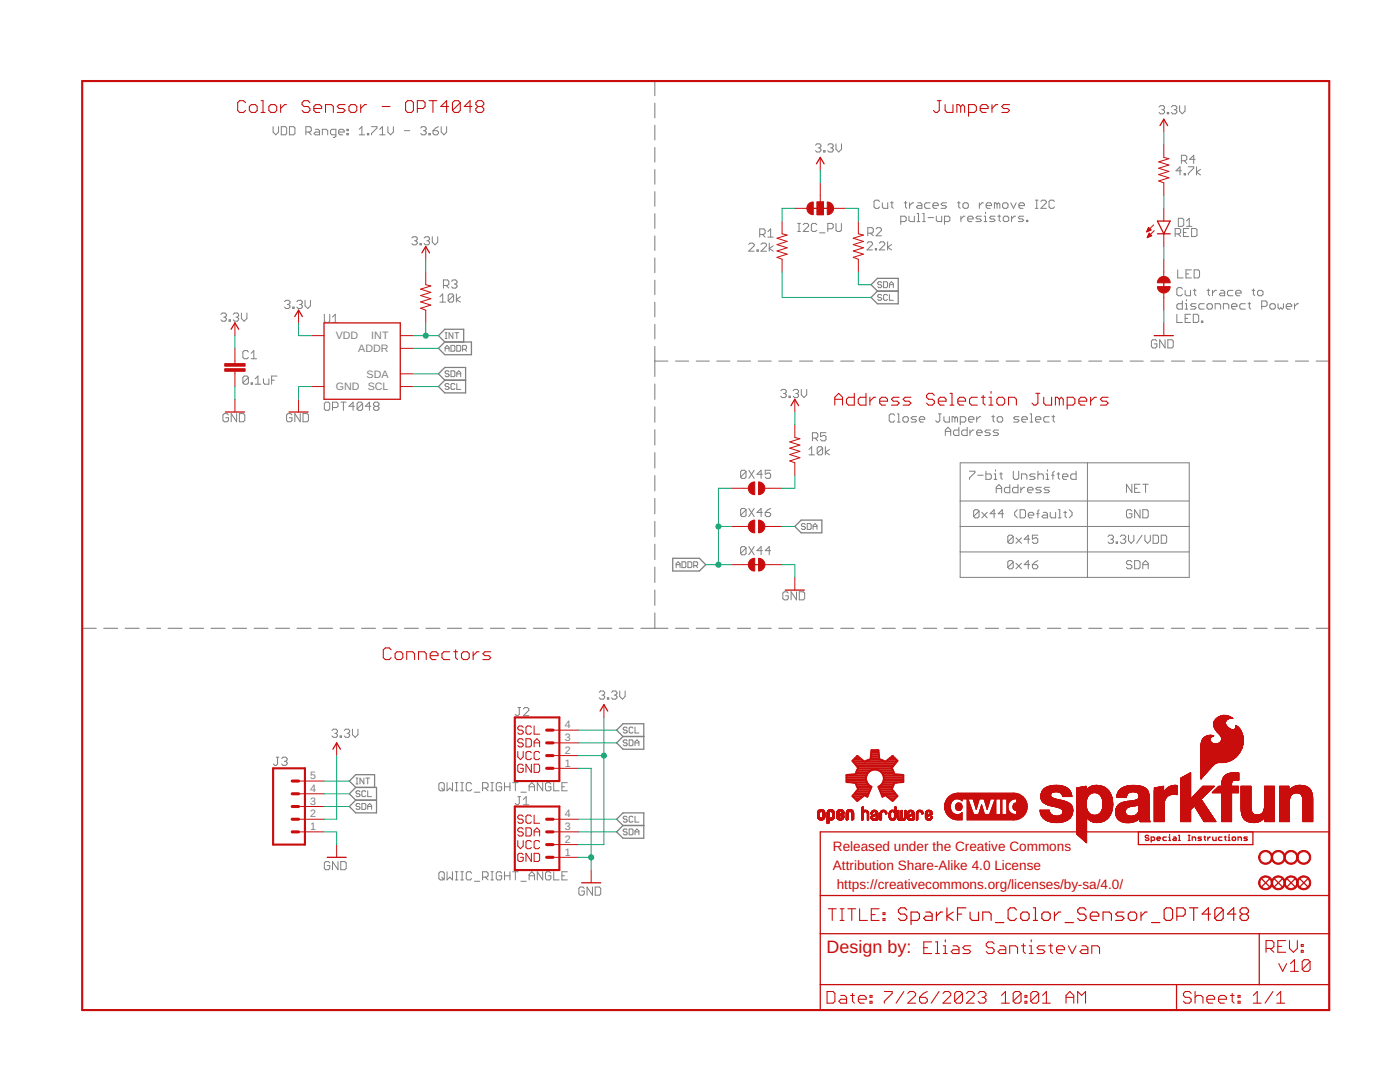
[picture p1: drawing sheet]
<svg xmlns="http://www.w3.org/2000/svg" width="279mm" height="216mm" viewBox="0 0 279 216" stroke-linecap="round" stroke-linejoin="round" font-family="sans-serif">
<defs><g id="words">
<text font-size="3.6" fill="#c90d0c" x="165" y="190.1">Design by:</text>
<g font-size="2.7" fill="#c90d0c">
<text x="166.2" y="169.8">Released under the Creative Commons</text>
<text x="166.2" y="173.6">Attribution Share-Alike 4.0 License</text>
<text x="167" y="177.4">https://creativecommons.org/licenses/by-sa/4.0/</text>
</g>
<g font-size="2.1" fill="#808080">
<text x="67" y="67.7">VDD</text>
<text x="71.5" y="70.3">ADDR</text>
<text x="74.1" y="67.7">INT</text>
<text x="67" y="77.9">GND</text>
<text x="73.2" y="75.3">SDA</text>
<text x="73.4" y="77.9">SCL</text>
<text x="112.7" y="147.9">3</text>
<text x="112.7" y="145.3">4</text>
<text x="61.9" y="155.5">5</text>
<text x="112.7" y="152.9">1</text>
<text x="112.7" y="150.4">2</text>
<text x="61.9" y="160.6">3</text>
<text x="61.9" y="158">4</text>
<text x="61.9" y="165.6">1</text>
<text x="61.9" y="163.1">2</text>
<text x="112.7" y="165.6">3</text>
<text x="112.7" y="163.1">4</text>
<text x="112.7" y="170.7">1</text>
<text x="112.7" y="168.2">2</text>
</g>
</g></defs>
<g fill="none" stroke="#808080" stroke-width=".2">
<path d="M54.5 25.3v1.1l.5 .5 .6-.5v-1.1M56.1 25.3h.9l.2 .2v1.1l-.2 .3h-.9zM57.8 25.3h.8l.3 .2v1.1l-.3 .3h-.8zM61 26.4h.8l.3-.3v-.6l-.3-.2h-.8v1.6M61.6 26.4l.5 .5M62.9 25.8h.6l.3 .3v.8h-.9l-.2-.3 .2-.2h.9M64.3 26.9v-1.1h.8l.3 .3v.8M67 26.9h-.8l-.2-.3v-.5l.2-.3h.8v1.4l-.2 .2h-.3M67.6 26.4h1.1v-.3l-.3-.3h-.5l-.3 .3v.5l.3 .3h.5M69.2 26.6h.3v.3h-.3zM69.2 25.8h.3v.3h-.3zM71.7 26.9h1.1"/>
<path d="M71.7 25.8l.5-.5v1.6M73.3 26.6h.3v.3h-.3zM74.1 25.3h1.1v.2l-1.1 1.1v.3M75.8 26.9h1.1M75.8 25.8l.5-.5v1.6M77.4 25.3v1.1l.6 .5 .5-.5v-1.1M80.7 26.1h1.1M84 25.5l.2-.2h.6l.2 .2v.3l-.2 .3M84.5 26.1h.3M84.8 26.1l.2 .3v.2l-.2 .3h-.6l-.2-.3M85.6 26.6h.3v.3h-.3zM86.4 26.1h.8l.3 .3v.2l-.3 .3h-.5l-.3-.3z"/>
<path d="M87.5 25.3l-.5 .2-.6 .6M88.1 25.3v1.1l.5 .5 .5-.5v-1.1M162.8 29l.2-.3h.6l.2 .3v.2l-.2 .3M163.3 29.5h.3M163.6 29.5l.2 .3v.3l-.2 .2h-.6l-.2-.2M164.4 30.1h.3v.2h-.3zM165.2 29l.3-.3h.5l.3 .3v.2l-.3 .3M165.8 29.5h.2M166 29.5l.3 .3v.3l-.3 .2h-.5l-.3-.2M166.8 28.7v1.1l.6 .5 .5-.5v-1.1M206.6 39.9h.6M206.9 39.9v1.7"/>
<path d="M231.3 21.4l.3-.3h.5l.3 .3v.2l-.3 .3M231.9 21.9h.2M232.1 21.9l.3 .3v.2l-.3 .3h-.5l-.3-.3M233 22.4h.2v.3h-.2zM233.8 21.4l.2-.3h.6l.3 .3v.2l-.3 .3M234.3 21.9h.3M234.6 21.9l.3 .3v.2l-.3 .3h-.6l-.2-.3M235.4 21.1v1.1l.5 .5 .6-.5v-1.1M235.8 34.1h-1.1l.8-.8v1.6M235.8 32.1h.8l.3-.3v-.5l-.3-.3h-.8v1.6M236.3 34.6h.3v.3h-.3zM236.3 32.1l.6 .5"/>
<path d="M237.2 33.3h1v.2l-1 1.1v.3M238.5 31.8h-1.1l.8-.8v1.6M238.8 33.3v1.6M239.6 33.8l-.8 .6 .8 .5M60.9 59.9v1.1l.5 .6 .6-.6v-1.1M82.2 47.5l.2-.3h.6l.3 .3v.3l-.3 .2M82.7 48h.3M83 48l.3 .3v.3l-.3 .3h-.6l-.2-.3M83.8 48.6h.3v.3h-.3zM84.6 47.5l.3-.3h.5l.3 .3v.3l-.3 .2M85.2 48h.2M85.4 48l.3 .3v.3l-.3 .3h-.5l-.3-.3"/>
<path d="M86.3 47.2v1.1l.5 .6 .6-.6v-1.1M87.8 59.2l.5-.5v1.6M88.5 57h.8l.3-.3v-.6l-.3-.2h-.8v1.6M89 57l.6 .5M90.1 56.1l.3-.2h.5l.3 .2v.3l-.3 .3M90.5 58.9v1.1l-.2 .3h-.6l-.2-.3M90.5 58.9l-.2-.2h-.6l-.2 .2v1.1M90.5 58.9l-1 1.1M90.7 56.7h.2M90.9 56.7l.3 .3v.2l-.3 .3h-.5l-.3-.3M91.1 58.7v1.6M91.9 59.2l-.8 .6 .8 .5"/>
<path d="M149.4 48.8l.3-.3h.5l.3 .3v.2l-1.1 1.1h1.1M151.1 49.9h.2v.2h-.2zM151.6 46.8h.8l.3-.3v-.5l-.3-.3h-.8v1.6M151.9 48.8l.2-.3h.6l.3 .3v.2l-1.1 1.1h1.1M152.1 46.8l.6 .5M153.2 46.2l.6-.5v1.6M153.2 47.3h1.1M153.5 48.5v1.6M154.3 49l-.8 .6 .8 .5M159.2 46.2h.5M159.2 44.6h.5M159.5 44.6v1.6"/>
<path d="M160.3 44.8l.3-.2h.5l.3 .2v.3l-1.1 1.1h1.1M163 44.8l-.3-.2h-.5l-.3 .2v1.1l.3 .3h.5l.3-.3M163.6 46.5h1.1M165.2 45.7h.8l.3-.3v-.6l-.3-.2h-.8v1.6M166.8 44.6v1.3l.3 .3h.5l.3-.3v-1.3M173 48.5l.3-.2h.6l.2 .2v.3l-1.1 1.1h1.1M173.2 46.5h.8l.3-.3v-.5l-.3-.3h-.8v1.7M173.7 46.5l.6 .6M174.7 49.6h.2v.3h-.2zM174.8 45.7l.3-.3h.5l.3 .3v.3l-1.1 1.1h1.1M175.5 48.5l.3-.2h.5l.3 .2v.3l-1.1 1.1h1.1M175.5 40.2l-.2-.3h-.6l-.3 .3v1.1l.3 .3h.6l.2-.3"/>
<path d="M176 58.9l-.3-.1h-.3l-.2 .4 .2 .2h.3l.3 .3-.3 .2h-.3l-.2-.2M176 56.4l-.3-.2h-.3l-.2 .4 .2 .2h.3l.3 .4-.3 .2h-.3l-.2-.2M176.1 40.5v.8l.2 .3h.9v-1.1M176.3 56.2h.6l.2 .2v.8l-.2 .2h-.6zM177.1 58.9l-.2-.1h-.4l-.2 .1v.8l.2 .2h.4l.2-.2M177.1 48.3v1.6M177.5 58.8v1.1h.8M177.5 57.4v-.8l.4-.4 .4 .4v.8M177.5 56.8h.8M177.7 40.5h.6M177.9 48.8l-.8 .5 .8 .6M178 40.2v1.1l.3 .3"/>
<path d="M179.8 44.2h.8l.2-.2v-.6l-.2-.3h-.8v1.7M180.4 40.5h.6M180.7 40.2v1.1l.3 .3M181.4 43.1v.9l.3 .2h.8v-1.1M181.5 40.5v1.1M182.4 40.5h-.3l-.6 .5M183 44.2h.6M183 42.6h.3v1.6M183.2 40.5h.5l.3 .2v.9h-.8l-.3-.3 .3-.3h.8M184.1 44.2h.6M184.1 42.6h.3v1.6M185.2 43.4h1.1"/>
<path d="M185.6 40.5h-.8l-.3 .2v.6l.3 .3h.8M186.2 41h1.1v-.3l-.3-.2h-.6l-.2 .2v.6l.2 .3h.6M186.9 43.1v.9l.2 .2h.8v-1.1M188.5 44.2h.8l.3-.2v-.6l-.3-.3h-.8v1.7M188.9 40.5h-.8l-.3 .2 .3 .3h.5l.3 .3-.3 .3h-.8M191.1 40.5h.5M191.3 40.2v1.1l.3 .3M191.8 43.1v1.1M192.2 40.7l.2-.2h.6l.3 .2v.6l-.3 .3h-.6l-.2-.3zM192.6 43.1h-.3l-.5 .6M193.1 43.7h1.1v-.3l-.2-.3h-.6l-.3 .3v.6l.3 .2h.6M195.5 40.5v1.1"/>
<path d="M195.9 43.1h-.9l-.2 .3 .2 .3h.6l.3 .3-.3 .2h-.8M196.3 40.5h-.3l-.5 .5M196.4 43.1h.3v1.1M196.4 44.2h.5M196.7 42.3v.3M196.8 41h1.1v-.3l-.3-.2h-.5l-.3 .2v.6l.3 .3h.5M198.6 43.1h-.8l-.3 .3 .3 .3h.5l.3 .3-.3 .2h-.8M199 40.7l-.3-.2h-.2v1.1M199 40.7v.9M199 40.7l.3-.2 .2 .2v.9M199.1 43.1h.6M199.4 42.9v1.1l.3 .2"/>
<path d="M200.1 40.7l.3-.2h.5l.3 .2v.6l-.3 .3h-.5l-.3-.3zM200.2 43.4l.3-.3h.5l.3 .3v.6l-.3 .2h-.5l-.3-.2zM201.7 40.5l.6 1.1 .5-1.1M201.9 43.1v1.1M202.7 43.1h-.3l-.5 .6M203.3 41h1.1v-.3l-.2-.2h-.6l-.3 .2v.6l.3 .3h.6M204.3 43.1h-.8l-.3 .3 .3 .3h.5l.3 .3-.3 .2h-.8M204.9 44h.2v.2h-.2zM206.6 41.6h.6M207.7 40.2l.3-.3h.5l.3 .3v.3l-1.1 1.1h1.1M210.4 40.2l-.2-.3h-.6l-.2 .3v1.1l.2 .3h.6l.2-.3M234.5 46.7h.9l.2-.3v-.6l-.2-.2h-.9v1.6"/>
<path d="M235 53.8v1.7h1.1M235.1 46.7l.5 .5M235.2 43.6h.8l.2 .2v1.1l-.2 .3h-.8zM236 57.7l-.3-.3h-.6l-.2 .3v1l.2 .3h.6l.3-.3M236.2 46.4h.5M236.5 57.9v.8l.3 .3h.8v-1.1M236.7 54.7h.5M236.8 59.8v.2M236.8 44.1l.5-.5v1.6M236.8 45.2h1.1M237.3 45.6h-1.1v1.6h1.1M237.8 53.8h-1.1v1.7h1.1"/>
<path d="M237.8 45.6h.8l.3 .2v1.1l-.3 .3h-.8zM238.1 57.9h.6M238.3 53.8h.8l.3 .3v1.1l-.3 .3h-.8zM238.4 57.7v1l.3 .3M240.9 57.9h.5M241.2 57.7v1l.2 .3M242 57.9v1.1M242.8 57.9h-.3l-.5 .6M243.6 57.9h.5l.3 .3v.8h-.8l-.3-.3 .3-.2h.8M246.1 57.9h-.9l-.2 .3v.5l.2 .3h.9M246.6 58.5h1.1v-.3l-.3-.3h-.5l-.3 .3v.5l.3 .3h.5M249.9 57.9h.5"/>
<path d="M250.1 57.7v1l.3 .3M251.2 57.9h.6l.3 .3v.5l-.3 .3h-.6l-.2-.3v-.5zM44.1 62.7l.3-.2h.5l.3 .2v.3l-.3 .3M44.6 63.3h.3M44.9 63.3l.3 .3v.2l-.3 .3h-.5l-.3-.3M45.7 63.8h.3v.3h-.3zM46.5 62.7l.3-.2h.5l.3 .2v.3l-.3 .3M47.1 63.3h.2M47.3 63.3l.3 .3v.2l-.3 .3h-.5l-.3-.3M48.2 62.5v1.1l.5 .5 .6-.5v-1.1M49.6 70.2l-.3-.2h-.6l-.2 .2v1.1l.2 .3h.6l.3-.3M49.6 75.3l-.3-.3h-.6l-.2 .3v1.1"/>
<path d="M49.6 75.3v1.1l-.3 .3h-.6l-.2-.3M49.6 75.3l-1.1 1.1M50.1 76.4h.3v.3h-.3zM50.1 71.6h1.1M50.1 70.5l.6-.5v1.6M50.9 76.7h1.1M50.9 75.6l.6-.6v1.7M52.6 75.6v.8l.2 .3h.9v-1.1M54.2 75.9h.6M55.3 75h-1.1v1.7M56.8 60.2l.3-.3h.5l.3 .3v.3l-.3 .2M57.3 60.7h.3"/>
<path d="M57.6 60.7l.3 .3v.3l-.3 .3h-.5l-.3-.3M58.4 61.3h.3v.3h-.3zM59.2 60.2l.3-.3h.5l.3 .3v.3l-.3 .2M59.8 60.7h.2M60 60.7l.3 .3v.3l-.3 .3h-.5l-.3-.3M64.7 62.7v1.4l.3 .2h.6l.2-.2v-1.4M66.4 64.3h1.1M66.4 63.3l.5-.6v1.6M87.8 60.3h1.1M88.8 70.1v-.8l.4-.4 .4 .4v.8M88.8 67.5h.4M88.8 66.4h.4"/>
<path d="M88.8 69.5h.8M89 66.4v1.1M89.6 76.7l-.2-.2h-.4l-.2 .4 .2 .2h.4l.2 .4-.2 .2h-.4l-.2-.2M89.6 74.2l-.2-.2h-.4l-.2 .4 .2 .2h.4l.2 .4-.2 .2h-.4l-.2-.2M90 68.9h.6l.2 .2v.8l-.2 .2h-.6zM90 74h.6l.2 .2v.8l-.2 .2h-.6zM90.4 66.4v1.1l-.8-1.1v1.1M90.8 76.7l-.2-.2h-.4l-.2 .2v.8l.2 .2h.4l.2-.2M90.8 66.4h.8M91.2 76.5v1.2h.7M91.2 66.4v1.1M91.2 68.9h.6l.1 .2v.8l-.1 .2h-.6z"/>
<path d="M91.2 75.2v-.8l.4-.4 .3 .4v.8M91.2 74.6h.7M92.3 69.7h.6l.2-.2v-.4l-.2-.2h-.6v1.2M92.7 69.7l.4 .4M130.7 72.1h2.6M134.8 72.1h2.6M138.9 72.1h2.7M143 72.1h2.7M147.2 72.1h2.6M151.3 72.1h2.6M155.4 72.1h2.7M155.8 78l.3-.3h.5l.3 .3v.3l-.3 .2"/>
<path d="M156.4 78.5h.2M156.6 78.5l.3 .3v.3l-.3 .2h-.5l-.3-.2M157.5 79.1h.2v.2h-.2zM158.3 78l.3-.3h.5l.3 .3v.3l-.3 .2M158.8 78.5h.3M159.1 78.5l.3 .3v.3l-.3 .2h-.5l-.3-.2M159.6 72.1h2.6M159.9 77.7v1.1l.6 .5 .5-.5v-1.1M163.7 72.1h2.6M167.8 72.1h2.6M171.9 72.1h2.6M176 72.1h2.7"/>
<path d="M180.2 72.1h2.6M184.3 72.1h2.6M188.4 72.1h2.7M192.5 72.1h2.7M196.7 72.1h2.6M200.8 72.1h2.6M204.9 72.1h2.6M209 72.1h2.7M213.2 72.1h2.6M217.3 72.1h2.6M221.4 72.1h2.6M225.5 72.1h2.7"/>
<path d="M229.7 72.1h2.6M230.9 68.1l-.3-.3h-.5l-.3 .3v1.1l.3 .2h.5l.3-.2v-.6h-.6M232.5 67.8v1.6l-1.1-1.6v1.6M233.1 67.8h.8l.2 .3v1.1l-.2 .2h-.8zM233.8 72.1h2.6M234.9 62.7v1.6h1.1M236 60v1.7h-.9l-.2-.3v-.5l.2-.3h.9M236.5 61.7h.5M236.5 60.6h.3v1.1M236.5 63.5h.5M237.6 62.7h-1.1v1.6h1.1M237.9 72.1h2.6"/>
<path d="M238.1 62.7h.9l.2 .3v1.1l-.2 .2h-.9zM238.7 60.6h-.8l-.3 .3 .3 .3h.5l.3 .2-.3 .3h-.8M239.8 64.1h.3v.2h-.3zM240.3 60.6h-.8l-.3 .3v.5l.3 .3h.8M240.9 60.9l.3-.3h.5l.3 .3v.5l-.3 .3h-.5l-.3-.3zM242 72.1h2.6M242.5 61.7v-1.1h.8l.3 .3v.8M244.2 61.7v-1.1h.8l.2 .3v.8M245.8 61.2h1.1v-.3l-.3-.3h-.5l-.3 .3v.5l.3 .3h.5M246.1 72.1h2.7M248.5 60.6h-.8l-.3 .3v.5l.3 .3h.8M249.1 60.6h.5"/>
<path d="M249.3 60.3v1.1l.3 .3M250.3 72.1h2.6M251.8 61.2h.8l.3-.3v-.6l-.3-.3h-.8v1.7M253.4 60.9l.3-.3h.5l.3 .3v.5l-.3 .3h-.5l-.3-.3zM254.4 72.1h2.6M255.1 60.6v.8l.2 .3 .3-.3 .3 .3 .2-.3v-.8M256.7 61.2h1.1v-.3l-.3-.3h-.5l-.3 .3v.5l.3 .3h.5M258.3 60.6v1.1M258.5 72.1h2.7M259.1 60.6h-.2l-.6 .6M262.7 72.1h2.6M45.6 82.8l-.3-.3h-.5l-.3 .3v1.1l.3 .3h.5l.3-.3v-.5h-.6"/>
<path d="M47.2 82.5v1.7l-1.1-1.7v1.7M47.8 82.5h.8l.3 .3v1.1l-.3 .3h-.8zM58.3 82.8l-.3-.3h-.5l-.3 .3v1.1l.3 .3h.5l.3-.3v-.5h-.6M59.9 82.5v1.7l-1.1-1.7v1.7M60.5 82.5h.8l.3 .3v1.1l-.3 .3h-.8zM64.7 80.5l.3-.3h.6l.2 .3v1.1l-.2 .3h-.6l-.3-.3zM66.4 81.3h.8l.3-.2v-.6l-.3-.3h-.8v1.7M68 80.2h1.1M68.5 80.2v1.7M70.7 81.1h-1.1l.9-.9v1.7M72.4 80.5l-.3-.3h-.6l-.2 .3v1.1M72.4 80.5v1.1l-.3 .3h-.6l-.2-.3"/>
<path d="M72.4 80.5l-1.1 1.1M74 81.1h-1.1l.8-.9v1.7M74.8 81.1l-.3-.3v-.3l.3-.3h.6l.2 .3v.3l-.2 .3M74.8 81.1l-.3 .2v.3l.3 .3h.6l.2-.3v-.3l-.2-.2M74.8 81.1h.6M148.9 94.1l-.3-.3h-.5l-.3 .3v1.1M148.9 94.1v1.1l-.3 .3h-.5l-.3-.3M148.9 94.1l-1.1 1.1M149.4 93.8l1.1 1.7M150.5 93.8l-1.1 1.7M152.1 94.6h-1l.8-.8v1.7M153.8 93.8h-1.1v.8l.5-.2h.3l.3 .2v.6l-.3 .3h-.5l-.3-.3"/>
<path d="M161.5 89.7l.5-.6v1.7M161.5 90.8h1M162.1 87.4h.8l.3-.3v-.5l-.3-.3h-.8v1.7M162.7 87.4l.5 .6M164.2 89.4v1.1l-.3 .3h-.5l-.3-.3M164.2 89.4l-.3-.3h-.5l-.3 .3v1.1M164.2 89.4l-1.1 1.1M164.7 89.1v1.7M164.8 86.3h-1v.8l.5-.2h.3l.2 .2v.6l-.2 .3h-.6l-.2-.3M165.5 89.7l-.8 .5 .8 .6M178.5 82.9l-.2-.3h-.6l-.2 .3v1l.2 .3h.6l.2-.3M179.1 82.6h.3v1.6"/>
<path d="M179.1 84.2h.5M180.2 83.4l.3-.3h.5l.3 .3v.5l-.3 .3h-.5l-.3-.3zM182.9 83.1h-.8l-.3 .3 .3 .3h.5l.3 .2-.3 .3h-.8M183.5 83.7h1.1v-.3l-.3-.3h-.6l-.2 .3v.5l.2 .3h.6M187.3 82.6h.5M187.6 82.6v1.3l-.3 .3h-.3l-.3-.3M188.4 83.1v.8l.3 .3h.8v-1.1M188.7 86.9v-1.1l.5-.5 .5 .5v1.1M188.7 86.1h1M190.6 83.4l-.3-.3h-.3v1.1M190.6 83.4v.8M190.6 83.4l.2-.3 .3 .3v.8"/>
<path d="M191.4 85.3v1.6h-.8l-.3-.3v-.5l.3-.3h.8M191.6 92.4h45.7v22.8h-45.7zM191.6 100h45.7M191.6 84.2h.9l.2-.3v-.5l-.2-.3h-.9v1.7M193 85.3v1.6h-.8l-.3-.3v-.5l.3-.3h.8M193.3 83.7h1.1v-.3l-.3-.3h-.5l-.3 .3v.5l.3 .3h.5M193.5 94h1.1v.3l-1.1 1.1v.3M193.6 85.8v1.1M194.4 85.8h-.3l-.5 .5M194.9 83.1v1.1M194.9 86.3h1.1v-.2l-.3-.3h-.5l-.3 .3v.5l.3 .3h.5M195.1 94.8h1.1"/>
<path d="M195.7 83.1h-.2l-.6 .6M196.8 94v1.7h.8l.2-.3v-.6l-.2-.2h-.8M197.7 85.8h-.9l-.2 .3 .2 .2h.6l.3 .3-.3 .3h-.8M197.9 83.1h.6M198.2 82.9v1l.3 .3M198.4 95.7h.5M198.4 94.6h.3v1.1M198.7 93.7v.3M198.8 98.3v-1.1l.5-.5 .6 .5v1.1M198.8 97.5h1.1M199 83.4l.3-.3h.5l.3 .3v.5l-.3 .3h-.5l-.3-.3zM199.3 85.8h-.8l-.3 .3 .3 .2h.5l.3 .3-.3 .3h-.8"/>
<path d="M199.5 94.6h.5M199.8 94.3v1.1l.2 .3M201.5 96.7v1.6h-.8l-.3-.3v-.5l.3-.3h.8M202.2 94v1.4l.3 .3h.5l.3-.3v-1.4M203.2 96.7v1.6h-.8l-.3-.3v-.5l.3-.3h.8M203.4 83.1h-.8l-.3 .3 .3 .3h.5l.3 .2-.3 .3h-.8M203.7 97.2v1.1M203.9 95.7v-1.1h.8l.2 .2v.9M203.9 83.7h1.1v-.3l-.3-.3h-.5l-.3 .3v.5l.3 .3h.5M204.5 97.2h-.2l-.6 .6M205.1 97.8h1.1v-.3l-.3-.3h-.5l-.3 .3v.5l.3 .3h.5M205.6 82.6h.2v1.6"/>
<path d="M205.6 84.2h.5M206.6 94.6h-.8l-.3 .2 .3 .3h.5l.3 .3-.3 .3h-.8M206.7 83.7h1v-.3l-.2-.3h-.6l-.2 .3v.5l.2 .3h.6M207.1 94.8l.3-.2h.5l.3 .2v.9M207.1 94v1.7M207.8 97.2h-.8l-.3 .3 .3 .3h.5l.3 .2-.3 .3h-.8M208.8 95.7h.5M208.8 94.6h.2v1.1M209 93.7v.3M209.4 83.1h-.8l-.3 .3v.5l.3 .3h.8M209.4 97.2h-.8l-.2 .3 .2 .3h.6l.2 .2-.2 .3h-.8M209.8 94.8h.6"/>
<path d="M209.9 83.1h.6M210.2 82.9v1l.3 .3M210.4 94l-.3 .3v1.4M210.9 94.6h.6M211.2 94.3v1.1l.3 .3M212 95.1h1.1v-.3l-.2-.2h-.6l-.3 .2v.6l.3 .3h.6M214.8 94v1.7h-.8l-.3-.3v-.6l.3-.2h.8M217 92.4v22.8M225.9 96.6v1.7l-1.1-1.7v1.7M226.4 97.4h.6M227.5 96.6h-1.1v1.7h1.1M228.1 96.6h1.1"/>
<path d="M228.6 96.6v1.7M134.9 112.7h.8M134.9 113.3v-.8l.4-.4 .4 .4v.8M136.1 112.1h.6l.2 .2v.8l-.2 .2h-.6zM137.3 112.1h.6l.2 .2v.8l-.2 .2h-.6zM138.5 112.9h.5l.2-.2v-.4l-.2-.2h-.5v1.2M138.8 112.9l.4 .4M148.9 101.7l-.3-.2h-.5l-.3 .2v1.1M148.9 109.3l-.3-.2h-.5l-.3 .2v1.1M148.9 101.7v1.1l-.3 .3h-.5l-.3-.3M148.9 109.3v1.1l-.3 .3h-.5l-.3-.3M148.9 101.7l-1.1 1.1"/>
<path d="M148.9 109.3l-1.1 1.1M149.4 101.5l1.1 1.6M149.4 109.1l1.1 1.6M150.5 101.5l-1.1 1.6M150.5 109.1l-1.1 1.6M152.1 102.3h-1l.8-.8v1.6M152.1 109.9h-1l.8-.8v1.6M152.7 102.3h.8l.3 .2v.3l-.3 .3h-.5l-.3-.3zM153.8 109.9h-1.1l.8-.8v1.6M153.8 101.5l-.6 .2-.5 .6M157.3 118.3l-.2-.2h-.6l-.3 .2v1.1l.3 .3h.6l.2-.3v-.5h-.5M159 118.1v1.6l-1.1-1.6v1.6"/>
<path d="M159.5 118.1h.8l.3 .2v1.1l-.3 .3h-.8zM160.7 104.7l-.2-.2h-.4l-.2 .2 .2 .4h.4l.2 .1-.2 .4h-.4l-.2-.1M161.1 104.5h.6l.2 .2v.8l-.2 .1h-.6zM162.3 105.1h.7M162.3 105.6v-.7l.4-.4 .3 .4v.7M191.6 105.1h45.7M191.6 110.1h45.7M195.4 102l-.3-.3h-.5l-.3 .3v1.1M195.4 102v1.1l-.3 .2h-.5l-.3-.2M195.4 102l-1.1 1.1M195.9 102.2l1.1 1.1M197 102.2l-1.1 1.1"/>
<path d="M198.7 102.5h-1.1l.8-.8v1.6M200.3 102.5h-1.1l.8-.8v1.6M202.2 112.1l-1.1 1.1M202.2 107.1v1l-.3 .3h-.5l-.3-.3M202.2 112.1v1.1l-.3 .3h-.5l-.3-.3M202.2 107.1l-.3-.3h-.5l-.3 .3v1M202.2 112.1l-.3-.2h-.5l-.3 .2v1.1M202.2 107.1l-1.1 1M202.8 107.3l1.1 1.1M202.8 112.4l1.1 1.1M203 101.7l-.5 .5v.6l.5 .5M203.6 101.7h.8l.3 .3v1.1l-.3 .2h-.8z"/>
<path d="M203.9 107.3l-1.1 1.1M203.9 112.4l-1.1 1.1M205.2 102.8h1.1v-.3l-.3-.3h-.5l-.3 .3v.6l.3 .2h.5M205.5 107.6h-1.1l.8-.8v1.6M205.5 112.7h-1.1l.8-.8v1.6M206 112.7h.8l.3 .2v.3l-.3 .3h-.5l-.3-.3zM206.9 102.5h.5M207.1 106.8h-1.1v.8l.6-.3h.2l.3 .3v.5l-.3 .3h-.5l-.3-.3M207.1 111.9l-1.1 .8M207.4 101.7l-.3 .3v1.3M208.2 102.2h.6l.2 .3v.8h-.8l-.3-.2 .3-.3h.8M209.6 102.2v.9l.2 .2h.9v-1.1"/>
<path d="M211.2 101.7h.3v1.6M211.2 103.3h.6M212.3 102.2h.6M212.6 102v1.1l.3 .2M213.4 101.7l.6 .5v.6l-.6 .5M221.1 107.1l.3-.3h.5l.3 .3v.2l-.3 .3M221.7 107.6h.2M221.9 107.6l.3 .3v.2l-.3 .3h-.5l-.3-.3M222.8 108.1h.2v.3h-.2zM223.6 107.1l.2-.3h.6l.3 .3v.2l-.3 .3M224.1 107.6h.3M224.4 107.6l.3 .3v.2l-.3 .3h-.6l-.2-.3"/>
<path d="M225.2 106.8v1.1l.5 .5 .6-.5v-1.1M225.9 102l-.3-.3h-.5l-.3 .3v1.1l.3 .2h.5l.3-.2v-.6h-.6M225.9 112.1l-.3-.2h-.5l-.3 .2v.3l.3 .3h.5l.3 .2v.3l-.3 .3h-.5l-.3-.3M226.4 111.9h.8l.3 .2v1.1l-.3 .3h-.8zM227.5 101.7v1.6l-1.1-1.6v1.6M227.9 106.8l-1.1 1.6M228.1 101.7h.8l.3 .3v1.1l-.3 .2h-.8zM228.1 112.7h1.1M228.1 113.5v-1.1l.5-.5 .6 .5v1.1M228.5 106.8v1.1l.5 .5 .6-.5v-1.1M230.1 106.8h.8l.3 .3v1l-.3 .3h-.8zM231.8 106.8h.8l.2 .3v1l-.2 .3h-.8z"/>
<path d="M119.6 138.2l.2-.3h.6l.3 .3v.2l-.3 .3M120.1 138.7h.3M120.4 138.7l.3 .3v.2l-.3 .3h-.6l-.2-.3M121.2 139.2h.3v.3h-.3zM122 138.2l.3-.3h.6l.2 .3v.2l-.2 .3M122.6 138.7h.3M122.9 138.7l.2 .3v.2l-.2 .3h-.6l-.3-.3M123.7 137.9v1.1l.5 .5 .6-.5v-1.1M55.1 151.1h.5M55.4 151.1v1.3l-.3 .3h-.3l-.2-.3M56.2 151.4l.3-.3h.5l.3 .3v.2l-.3 .3M56.7 151.9h.3"/>
<path d="M57 151.9l.3 .3v.2l-.3 .3h-.5l-.3-.3M66.3 145.8l.2-.3h.6l.2 .3v.2l-.2 .3M66.8 146.3h.3M67.1 146.3l.2 .3v.3l-.2 .2h-.6l-.2-.2M67.9 146.9h.3v.2h-.3zM68.7 145.8l.3-.3h.5l.3 .3v.2l-.3 .3M69.3 146.3h.2M69.5 146.3l.3 .3v.3l-.3 .2h-.5l-.3-.2M70.3 145.5v1.1l.6 .5 .5-.5v-1.1M71.1 156.4h.3M71.1 155.3h.3M71.2 155.3v1.1"/>
<path d="M71.8 158l-.2-.2h-.4l-.1 .4 .1 .2h.4l.2 .4-.2 .2h-.4l-.1-.2M72.6 155.3v1.1l-.8-1.1v1.1M73 158l-.2-.2h-.4l-.2 .2v.8l.2 .2h.4l.2-.2M73 155.3h.8M73.4 157.8v1.2h.8M73.4 155.3v1.1M87.9 156.2h.5l.3 .2v1.1l-.3 .3h-.5l-.3-.3v-1.1zM88.1 157.2l.6 .6M89.2 156.2v1.6l.6-.6 .5 .6v-1.6M90.9 156.2h.5M90.9 157.8h.5M91.1 156.2v1.6"/>
<path d="M91.9 156.2h.6M91.9 157.8h.6M92.2 156.2v1.6M94.1 156.4l-.2-.2h-.6l-.3 .2v1.1l.3 .3h.6l.2-.3M94.7 158.1h1.1M96.3 157.2h.8l.3-.2v-.6l-.3-.2h-.8v1.6M96.9 157.2l.5 .6M98 156.2h.5M98 157.8h.5M98.2 156.2v1.6M100.1 156.4l-.2-.2h-.6l-.3 .2v1.1l.3 .3h.6l.2-.3v-.5h-.5M100.7 156.2v1.6"/>
<path d="M100.7 157h1.1M101.8 156.2v1.6M102.3 156.2h1.1M102.8 156.2v1.6M103.4 159h.5M103.4 141.2h.5M103.6 159v1.3l-.2 .3h-.3l-.3-.3M103.6 141.2v1.3l-.2 .3h-.3l-.3-.3M103.9 158.1h1.1M104.5 159.5l.5-.5v1.6M104.5 141.5l.2-.3h.6l.2 .3v.2l-1 1.1h1M105.6 157.8v-1.1l.5-.5 .6 .5v1.1"/>
<path d="M105.6 157h1.1M108.3 156.2v1.6l-1.1-1.6v1.6M109.9 156.4l-.2-.2h-.6l-.2 .2v1.1l.2 .3h.6l.2-.3v-.5h-.5M110.5 156.2v1.6h1.1M112.1 157h.6M113.2 156.2h-1.1v1.6h1.1M125.2 145.3l-.2-.2h-.4l-.2 .2 .2 .4h.4l.2 .2-.2 .4h-.4l-.2-.2M125.2 147.8l-.2-.2h-.4l-.2 .2 .2 .4h.4l.2 .2-.2 .4h-.4l-.2-.2M125.6 147.6h.5l.2 .2v.8l-.2 .2h-.5zM126.3 145.3l-.2-.2h-.3l-.2 .2v.8l.2 .2h.3l.2-.2M126.7 145.1v1.2h.8M126.7 148.8v-.8l.4-.4 .4 .4v.8"/>
<path d="M126.7 148.2h.8M65.8 172.2l-.2-.3h-.6l-.3 .3v1.1l.3 .2h.6l.2-.2v-.6h-.5M67.5 171.9v1.6l-1.1-1.6v1.6M68 171.9h.8l.3 .3v1.1l-.3 .2h-.8zM71.8 160.5l-.2-.2h-.4l-.1 .4 .1 .2h.4l.2 .4-.2 .2h-.4l-.1-.2M72.2 160.3h.6l.2 .2v.8l-.2 .2h-.6zM73.4 161.5v-.8l.4-.4 .4 .4v.8M73.4 160.9h.8M87.9 173.9h.5l.3 .3v1.1l-.3 .3h-.5l-.3-.3v-1.1zM88.1 175l.6 .6M89.2 173.9v1.7l.6-.6 .5 .6v-1.7M90.9 173.9h.5"/>
<path d="M90.9 175.6h.5M91.1 173.9v1.7M91.9 173.9h.6M91.9 175.6h.6M92.2 173.9v1.7M94.1 174.2l-.2-.3h-.6l-.3 .3v1.1l.3 .3h.6l.2-.3M94.7 175.9h1.1M96.3 175h.8l.3-.2v-.6l-.3-.3h-.8v1.7M96.9 175l.5 .6M98 173.9h.5M98 175.6h.5M98.2 173.9v1.7"/>
<path d="M100.1 174.2l-.2-.3h-.6l-.3 .3v1.1l.3 .3h.6l.2-.3v-.5h-.5M100.7 174.8h1.1M100.7 173.9v1.7M101.8 173.9v1.7M102.3 173.9h1.1M102.8 173.9v1.7M103.9 175.9h1.1M104.5 160.6h1M105.6 174.8h1.1M105.6 175.6v-1.1l.5-.6 .6 .6v1.1M108.3 173.9v1.7l-1.1-1.7v1.7M109.9 174.2l-.2-.3h-.6l-.2 .3v1.1l.2 .3h.6l.2-.3v-.5h-.5"/>
<path d="M110.5 173.9v1.7h1.1M112.1 174.8h.6M113.2 173.9h-1.1v1.7h1.1M116.6 177.3l-.3-.3h-.5l-.3 .3v1.1l.3 .2h.5l.3-.2v-.6h-.5M118.2 177v1.6l-1-1.6v1.6M118.8 177h.8l.3 .3v1.1l-.3 .2h-.8zM125.2 163.1l-.2-.2h-.4l-.2 .2 .2 .3h.4l.2 .3-.2 .3h-.4l-.2-.1M125.2 165.6l-.2-.2h-.4l-.2 .2 .2 .4h.4l.2 .2-.2 .4h-.4l-.2-.2M125.6 165.4h.5l.2 .2v.8l-.2 .2h-.5zM126.3 163.1l-.2-.2h-.3l-.2 .2v.8l.2 .1h.3l.2-.1M126.7 166.6v-.8l.4-.4 .4 .4v.8M126.7 162.9v1.1h.8"/>
<path d="M126.7 166h.8"/>
</g>
<g fill="none" stroke="#808080" stroke-width=".21">
<path d="M130.7 16.2v2.9M130.7 20.6v2.9M130.7 25v2.9M130.7 29.4v2.9M130.7 33.8v2.9M130.7 38.2v2.9M130.7 42.7v2.9M130.7 47.1v2.9M130.7 51.5v2.9M130.7 55.9v2.9M130.7 60.3v2.9M130.7 64.7v2.9"/>
<path d="M130.7 69.1v6M130.7 76.6v3.1M130.7 81.2v3M130.7 85.7v3.1M130.7 90.3v3.1M130.7 94.9v3.1M130.7 99.5v3M130.7 104v3.1M130.7 108.6v3.1M130.7 113.2v3M130.7 117.7v3.1M16.4 125.4h2.8"/>
<path d="M20.7 125.4h2.8M25 125.4h2.8M29.3 125.4h2.7M33.5 125.4h2.8M37.8 125.4h2.8M42.1 125.4h2.8M46.4 125.4h2.8M50.7 125.4h2.8M55 125.4h2.8M59.3 125.4h2.8M63.6 125.4h2.8M67.9 125.4h2.8"/>
<path d="M72.2 125.4h2.7M76.4 125.4h2.8M80.7 125.4h2.8M85 125.4h2.8M89.3 125.4h2.8M93.6 125.4h2.8M97.9 125.4h2.8M102.2 125.4h2.7M106.4 125.4h2.8M110.7 125.4h2.8M115 125.4h2.8M119.3 125.4h2.8"/>
<path d="M123.6 125.4h2.8M127.9 125.4h5.4M130.7 122.3v3.1M134.8 125.4h2.6M138.9 125.4h2.7M143 125.4h2.7M147.2 125.4h2.6M151.3 125.4h2.6M155.4 125.4h2.7M159.6 125.4h2.6M163.7 125.4h2.6M167.8 125.4h2.6"/>
<path d="M171.9 125.4h2.6M176 125.4h2.7M180.2 125.4h2.6M184.3 125.4h2.6M188.4 125.4h2.7M192.5 125.4h2.7M196.7 125.4h2.6M200.8 125.4h2.6M204.9 125.4h2.6M209 125.4h2.7M213.2 125.4h2.6M217.3 125.4h2.6"/>
<path d="M221.4 125.4h2.6M225.5 125.4h2.7M229.7 125.4h2.6M233.8 125.4h2.6M237.9 125.4h2.6M242 125.4h2.6M246.1 125.4h2.7M250.3 125.4h2.6M254.4 125.4h2.6M258.5 125.4h2.7M262.7 125.4h2.6"/>
</g>
<g fill="none" stroke="#808080" stroke-width=".25">
<path d="M173.8 56.8l1.3-1.3h4.2v5.1h-4.2l-1.3-1.2 1.3-1.3zM175.1 58.1h4.2M87.5 74.6l1.3-1.3h4.1v5.1h-4.1l-1.3-1.3 1.3-1.2zM88.8 75.9h4.1M88.8 68.2l-1.3-1.2 1.3-1.3h3.7v2.5M88.8 68.2h5.3v2.6h-5.3l-1.3-1.3zM134.3 111.4h5.3l1.2 1.3-1.2 1.2h-5.3zM158.6 105.1l1.3-1.3h4.1v2.5h-4.1zM71 157.1h4.1v5.1h-4.1l-1.3-1.3 1.3-1.2M71 157.1l-1.3 1.3 1.3 1.3M71 159.7h4.1M71 157.1l-1.3-1.2 1.3-1.3h3.8v2.5"/>
<path d="M123.1 145.7l1.2-1.3h4.2v5.1h-4.2l-1.2-1.3 1.2-1.2zM124.3 147h4.2M123.1 163.5l1.2-1.3h4.2v5.1h-4.2l-1.2-1.3 1.2-1.3zM124.3 164.7h4.2"/>
</g>
<g fill="none" stroke="#c90d0c" stroke-width=".21">
<path d="M49 20.5l-.4-.4h-.8l-.4 .4v1.5l.4 .4h.8l.4-.4M49.8 21.3l.4-.4h.7l.4 .4v.7l-.4 .4h-.7l-.4-.4zM52.1 20.1h.4v2.3M52.1 22.4h.8M53.7 21.3l.4-.4h.7l.4 .4v.7l-.4 .4h-.7l-.4-.4zM56 20.9v1.5M57.2 20.9h-.4l-.8 .8M61.8 20.5l-.3-.4h-.8l-.4 .4v.4l.4 .4h.8l.3 .4v.3l-.3 .4h-.8l-.4-.4M62.6 21.7h1.6v-.4l-.4-.4h-.8l-.4 .4v.7l.4 .4h.8M65 22.4v-1.5h1.1l.4 .4v1.1M68.9 20.9h-1.2l-.4 .4 .4 .4h.8l.4 .3-.4 .4h-1.2M69.6 21.3l.4-.4h.8l.4 .4v.7l-.4 .4h-.8l-.4-.4z"/>
<path d="M72 20.9v1.5M73.2 20.9h-.4l-.8 .8M76.3 21.3h1.5M80.9 20.5l.4-.4h.8l.4 .4v1.5l-.4 .4h-.8l-.4-.4zM83.3 21.7h1.2l.3-.4v-.8l-.3-.4h-1.2v2.3M85.6 20.1h1.6M86.4 20.1v2.3M89.5 21.3h-1.5l1.1-1.2v2.3M91.9 20.5l-.4-.4h-.8l-.4 .4v1.5M91.9 20.5v1.5l-.4 .4h-.8l-.4-.4M91.9 20.5l-1.6 1.5M94.2 21.3h-1.6l1.2-1.2v2.3"/>
<path d="M95.4 21.3l-.4-.4v-.4l.4-.4h.7l.4 .4v.4l-.4 .4M95.4 21.3l-.4 .4v.3l.4 .4h.7l.4-.4v-.3l-.4-.4M95.4 21.3h.7M187 20.1h.8M187.5 20.1v1.9l-.5 .4h-.3l-.4-.4M188.6 20.9v1.1l.4 .4h1.2v-1.5M191.7 21.3l-.4-.4h-.3v1.5M191.7 21.3v1.1M191.7 21.3l.4-.4 .4 .4v1.1M193.3 22.4h1.2l.4-.4v-.7l-.4-.4h-1.2v2.3M195.6 21.7h1.6v-.4l-.4-.4h-.8l-.4 .4v.7l.4 .4h.8M198 20.9v1.5"/>
<path d="M199.1 20.9h-.3l-.8 .8M201.5 20.9h-1.2l-.4 .4 .4 .4h.8l.4 .3-.4 .4h-1.2M166.6 79.7h1.5M170.5 78.5v2.3h-1.2l-.4-.4v-.7l.4-.4h1.2M172.8 78.5v2.3h-1.1l-.4-.4v-.7l.4-.4h1.1M173.6 79.3v1.5M174.8 79.3h-.4l-.8 .8M179.5 79.3h-1.2l-.4 .4 .4 .4h.8l.4 .3-.4 .4h-1.2M181.8 79.3h-1.2l-.4 .4 .4 .4h.8l.4 .3-.4 .4h-1.2M186.5 78.9l-.4-.4h-.8l-.4 .4v.4l.4 .4h.8l.4 .4v.3l-.4 .4h-.8l-.4-.4M189.6 78.5h.4v2.3M195.1 79.3h-1.2l-.4 .4v.7l.4 .4h1.2"/>
<path d="M195.8 79.3h.8M196.2 78.9v1.5l.4 .4M197.4 79.3h.4v1.5M197.8 78.1v.4M199.3 79.3h.8l.4 .4v.7l-.4 .4h-.8l-.4-.4v-.7zM206.7 78.5h.8M207.1 78.5v1.9l-.4 .4h-.3l-.4-.4M208.3 79.3v1.1l.4 .4h1.2v-1.5M211.4 79.7l-.4-.4h-.4v1.5M211.4 79.7v1.1M211.4 79.7l.4-.4 .4 .4v1.1M217.7 79.3v1.5"/>
<path d="M218.8 79.3h-.4l-.7 .8M221.1 79.3h-1.1l-.4 .4 .4 .4h.8l.3 .3-.3 .4h-1.2M166.6 80.8v-1.5l.8-.8 .7 .8v1.5M175.6 80.1h1.5v-.4l-.4-.4h-.7l-.4 .4v.7l.4 .4h.7M187.3 80.1h1.5v-.4l-.4-.4h-.8l-.3 .4v.7l.3 .4h.8M189.6 80.8h.8M191.2 80.1h1.5v-.4l-.4-.4h-.8l-.3 .4v.7l.3 .4h.8M197.4 80.8h.8M201.3 80.8v-1.5h1.2l.3 .4v1.1M213 80.8h1.1l.4-.4v-.7l-.4-.4h-1.1v2.3M215.3 80.1h1.6v-.4l-.4-.4h-.8l-.4 .4v.7l.4 .4h.8M78.1 129.7l-.4-.4h-.8l-.4 .4v1.5l.4 .4h.8l.4-.4"/>
<path d="M79.2 130h.8l.4 .5v.7l-.4 .4h-.8l-.4-.4v-.7zM81.2 131.6v-1.6h1.2l.3 .5v1.1M83.5 131.6v-1.6h1.2l.4 .5v1.1M85.9 130.8h1.5v-.3l-.4-.5h-.7l-.4 .5v.7l.4 .4h.7M89.7 130h-1.1l-.4 .5v.7l.4 .4h1.1M90.5 130h.8M90.9 129.7v1.5l.4 .4M92.5 130h.8l.3 .5v.7l-.3 .4h-.8l-.4-.4v-.7zM94.4 130v1.6M95.6 130h-.4l-.8 .8M97.9 130h-1.1l-.4 .5 .4 .3h.8l.3 .4-.3 .4h-1.2M165.1 197.8h1.1l.4 .4v1.6l-.4 .4h-1.1z"/>
<path d="M165.3 181.3h1.6M166.1 181.3v2.4M167.7 181.3h.7M167.7 183.7h.7M167.8 198.6h.8l.4 .4v1.2h-1.2l-.4-.4 .4-.4h1.2M168 181.3v2.4M169.2 181.3h1.6M169.7 198.6h.8M170 181.3v2.4M170.1 198.2v1.6l.4 .4M171.3 199.4h1.6v-.4l-.4-.4h-.8l-.4 .4v.8l.4 .4h.8M171.6 181.3v2.4h1.5"/>
<path d="M173.6 198.6h.4v.4h-.4zM173.6 199.8h.4v.4h-.4zM173.9 182.5h.8M175.5 181.3h-1.6v2.4h1.6M176.2 183.3h.4v.4h-.4zM176.2 182.1h.4v.4h-.4zM176.5 197.8h1.6v.4l-1.6 1.6v.4M180.4 197.8l-1.6 2.4M181.2 198.2l.4-.4h.7l.4 .4v.4l-1.5 1.6h1.5M183.5 199h1.2l.4 .4v.4l-.4 .4h-.8l-.4-.4zM184.4 189.1h.7M185.1 197.8l-.8 .4-.8 .8"/>
<path d="M185.9 187.9h-1.5v2.4h1.5M186.7 187.9h.4v2.4M186.7 190.3h.8M187.4 197.8l-1.6 2.4M188.2 198.2l.4-.4h.8l.3 .4v.4l-1.5 1.6h1.5M188.3 190.3h.7M188.3 188.7h.4v1.6M188.7 187.5v.4M190.2 188.7h.8l.4 .4v1.2h-1.2l-.4-.4 .4-.4h1.2M192.1 198.2v1.6l-.4 .4h-.8l-.4-.4M192.1 198.2l-.4-.4h-.8l-.4 .4v1.6M192.1 198.2l-1.6 1.6"/>
<path d="M192.9 198.2l.4-.4h.7l.4 .4v.4l-1.5 1.6h1.5M193.7 188.7h-1.1l-.4 .4 .4 .4h.7l.4 .4-.4 .4h-1.1M195.2 198.2l.4-.4h.8l.4 .4v.4l-.4 .4M196 199h.4M196.4 199l.4 .4v.4l-.4 .4h-.8l-.4-.4M198.4 188.3l-.4-.4h-.8l-.4 .4v.4l.4 .4h.8l.4 .4v.4l-.4 .4h-.8l-.4-.4M199.6 188.7h.7l.4 .4v1.2h-1.1l-.4-.4 .4-.4h1.1M199.9 198.6l.8-.8v2.4M201.5 190.3v-1.6h1.2l.4 .4v1.2M203.8 198.2v1.6l-.4 .4h-.8l-.4-.4M203.8 198.2l-.4-.4h-.8l-.4 .4v1.6M203.8 198.2l-1.6 1.6"/>
<path d="M203.9 188.7h.7M204.2 188.3v1.6l.4 .4M204.6 199.8h.3v.4h-.3zM204.6 198.6h.3v.4h-.3zM205.4 190.3h.8M205.4 188.7h.4v1.6M205.8 187.5v.4M207.3 198.2v1.6l-.4 .4h-.8l-.4-.4M207.3 198.2l-.4-.4h-.8l-.4 .4v1.6M207.3 198.2l-1.6 1.6M208.1 198.6l.7-.8v2.4M208.5 188.7h-1.2l-.3 .4 .3 .4h.8l.4 .4-.4 .4h-1.1"/>
<path d="M209.3 188.7h.8M209.7 188.3v1.6l.4 .4M210.9 189.5h1.5v-.4l-.4-.4h-.7l-.4 .4v.8l.4 .4h.7M212.7 199h1.6M213.2 188.7l.8 1.6 .8-1.6M215.9 188.7h.8l.4 .4v1.2h-1.2l-.4-.4 .4-.4h1.2M217.9 190.3v-1.6h1.2l.3 .4v1.2M237.7 198.2l-.4-.4h-.7l-.4 .4v.4l.4 .4h.7l.4 .4v.4l-.4 .4h-.7l-.4-.4M238.5 199l.4-.4h.8l.4 .4v1.2M238.5 197.8v2.4M240.9 199.4h1.5v-.4l-.4-.4h-.8l-.3 .4v.8l.3 .4h.8M243.2 199.4h1.6v-.4l-.5-.4h-.7l-.4 .4v.8l.4 .4h.7"/>
<path d="M245.5 198.6h.8M245.9 198.2v1.6l.4 .4M247.1 199.8h.4v.4h-.4zM247.1 198.6h.4v.4h-.4zM250.1 198.6l.8-.8v2.4M252.7 189.3h1.2l.3-.5v-.7l-.3-.4h-1.2v2.3M253.4 189.3l.8 .7M254 197.8l-1.5 2.4M254.8 198.6l.8-.8v2.4M255 188.8h.8M255.2 192.3l.8 1.5 .8-1.5M256.6 187.7h-1.6v2.3h1.6"/>
<path d="M257.3 187.7v1.6l.8 .7 .8-.7v-1.6M257.6 192.3l.7-.8v2.3M257.6 193.8h1.5M259.7 189.6h.4v.4h-.4zM259.7 188.5h.4v.3h-.4zM261.5 191.9v1.5l-.4 .4h-.8l-.4-.4M261.5 191.9l-.4-.4h-.8l-.4 .4v1.5M261.5 191.9l-1.6 1.5M199.9 200.2h1.5M208.1 200.2h1.5M212.7 200.2v-1.6l.8-.8 .8 .8v1.6M215.1 200.2v-2.4l.8 .8 .7-.8v2.4"/>
<path d="M250.1 200.2h1.6M254.8 200.2h1.6"/>
</g>
<path d="M16.4 16.2h248.9v185.3h-248.9zM54.5 153.3h6.4v15.2h-6.4zM102.7 143.2h8.9v12.7h-8.9zM102.7 160.9h8.9v12.7h-8.9z" fill="none" stroke="#c90d0c" stroke-width=".42"/>
<g fill="none" stroke="#c90d0c" stroke-width=".25">
<path d="M162.9 32.7l.8-1.3 .8 1.3M231.5 25.1l.8-1.3 .7 1.3M84.2 50.5l.8-1.3 .7 1.3M161.7 41.6h3.8M231 44.1h2.5l-1.2 2.6zM231 46.7h2.5M232.3 55.8v1.8M46.1 65.7l.8-1.3 .7 1.3M58.8 63.2l.8-1.3 .7 1.3M64.7 64.4h15.2v15.3h-15.2zM230.4 67h3.8M45 82.2h3.8"/>
<path d="M57.7 82.2h3.8M157.9 80.9l.7-1.2 .8 1.2M150.2 112.7h1.8M156.7 117.8h3.8M66.4 149.5l.8-1.3 .7 1.3M119.8 141.9l.7-1.3 .8 1.3M65.3 171.1h3.8M116.1 176.1h3.8M163.7 166h101.6v35.5h-101.6zM163.7 178.7h101.6M227.2 166v2.5h22.8v-2.5M229.3 166.9l-.2-.2h-.4l-.1 .3 .1 .2h.4l.2 .3-.2 .2h-.4l-.1-.2"/>
<path d="M229.7 167.7h.6l.1-.2v-.3l-.1-.2h-.6v1M230.9 167.4h.7l-.2-.4h-.3l-.2 .2v.3l.2 .2h.3M232.8 167h-.5l-.2 .2v.3l.2 .2h.5M233.3 167.7h.3M233.3 167h.1v.7M233.4 166.5v.2M234.2 167h.3l.2 .2v.5h-.5l-.2-.2 .2-.1h.5M235.2 166.7h.2v1M235.2 167.7h.3M237.2 166.7h.3M237.2 167.7h.3M237.3 166.7v1"/>
<path d="M237.9 167.7v-.7h.5l.2 .2v.5M239.8 167h-.5l-.2 .2 .7 .3-.2 .2h-.5M240.3 167h.3M240.4 166.9v.6l.2 .2M241 167v.7M241.6 167l-.6 .4M242 167v.5l.2 .2h.5v-.7M243.9 167h-.5l-.2 .2v.3l.2 .2h.5M244.4 167h.3M244.5 166.9v.6l.2 .2M245.1 167.7h.4M245.1 167h.2v.7"/>
<path d="M245.3 166.5v.2M245.9 167.2l.2-.2h.3l.2 .2v.3l-.2 .2h-.3l-.2-.2zM247.1 167.7v-.7h.5l.2 .2v.5M248.9 167h-.5l-.1 .2 .1 .2h.4l.1 .1-.1 .2h-.5M251.8 175.4l1.5 1.5M253.3 175.4l-1.5 1.5M254.4 175.4l1.5 1.5M255.9 175.4l-1.5 1.5M256.9 175.4l1.5 1.5M258.4 175.4l-1.5 1.5M259.4 175.4l1.6 1.5M261 175.4l-1.6 1.5"/>
<path d="M163.7 186.3h101.6M163.7 196.5h101.6M234.8 196.5v5M251.3 186.3v10.2"/>
</g>
<g fill="none" stroke="#c90d0c" stroke-width=".23">
<path d="M181 181.6l-.4-.5h-.9l-.4 .5v.4l.4 .4h.9l.4 .4v.4l-.4 .5h-.9l-.4-.5M181.8 183.7h1.3l.4-.5v-.8l-.4-.4h-1.3v2.5M184.8 182h.8l.4 .4v1.3h-1.2l-.5-.5 .5-.4h1.2M186.9 182v1.7M188.1 182h-.4l-.8 .8M189 181.1v2.6M190.2 182l-1.2 .8 1.2 .9M191.1 182.4h.8M192.8 181.1h-1.7v2.6M193.6 182v1.2l.4 .5h1.3v-1.7M196.1 183.7v-1.7h1.3l.4 .4v1.3M198.6 184.1h1.7"/>
<path d="M202.9 181.6l-.5-.5h-.8l-.4 .5v1.6l.4 .5h.8l.5-.5M203.7 182.4l.4-.4h.9l.4 .4v.8l-.4 .5h-.9l-.4-.5zM206.2 181.1h.5v2.6M206.2 183.7h.9M207.9 182.4l.4-.4h.9l.4 .4v.8l-.4 .5h-.9l-.4-.5zM210.4 182v1.7M211.7 182h-.4l-.9 .8M212.6 184.1h1.6M216.7 181.6l-.4-.5h-.8l-.4 .5v.4l.4 .4h.8l.4 .4v.4l-.4 .5h-.8l-.4-.5M217.6 182.8h1.7v-.4l-.4-.4h-.9l-.4 .4v.8l.4 .5h.9M220.1 183.7v-1.7h1.3l.4 .4v1.3M224.3 182h-1.2l-.4 .4 .4 .4h.8l.4 .4-.4 .5h-1.2"/>
<path d="M225.2 182.4l.4-.4h.8l.4 .4v.8l-.4 .5h-.8l-.4-.5zM227.7 182v1.7M229 182h-.5l-.8 .8M229.8 184.1h1.7M232.3 181.6l.4-.5h.9l.4 .5v1.6l-.4 .5h-.9l-.4-.5zM234.9 182.8h1.2l.4-.4v-.8l-.4-.5h-1.2v2.6M237.4 181.1h1.7M238.2 181.1v2.6M241.6 182.4h-1.7l1.3-1.3v2.6M244.1 181.6l-.4-.5h-.9l-.4 .5v1.6M244.1 181.6v1.6l-.4 .5h-.9l-.4-.5M244.1 181.6l-1.7 1.6"/>
<path d="M246.6 182.4h-1.6l1.2-1.3v2.6M247.9 182.4l-.4-.4v-.4l.4-.5h.9l.4 .5v.4l-.4 .4M247.9 182.4h.9M247.9 182.4l-.4 .4v.4l.4 .5h.9l.4-.5v-.4l-.4-.4"/>
</g>
<g fill="none" stroke="#c90d0c" stroke-width=".2">
<path d="M163.7 31.4v2.6M163.7 36.5v3.8M232.3 23.8v2.5M232.3 28.9v2.5l1 .3-2.1 .6 2.1 .6-2.1 .7 2.1 .6-2.1 .6 2.1 .7-2.1 .6 1.1 .4v2.5M85 54.3v2.5l1 .3-2.1 .6 2.1 .6-2.1 .7 2.1 .6-2.1 .6 2.1 .7-2.1 .6 1.1 .4v2.5M85 49.2v2.5M156.1 44.1v2.6l1 .2-2 .6 2 .7-2 .6 2 .6-2 .7 2 .6-2 .7 1 .3v2.6M158.6 41.6h2.6M163.1 40.3h1.2v2.5h-1.2zM166.2 41.6h2.6M171.3 44.1v2.6l1 .2-2 .6 2 .7-2 .6 2 .6-2 .7 2 .6-2 .7 1 .3v2.6M228.9 46.2h.1"/>
<path d="M228.9 46.1h.4M229 46h.6M229 47.4h.1M229 47.3h.3M229 45.8h.7M229.1 45.7h.5M229.1 47.2h.4M229.1 45.6h.3M229.1 47.1h.7M229.2 45.5h.1M229.2 46.9h.5M229.2 45.4l.5 .5-.9 .4z"/>
<path d="M229.2 46.8h.4M229.3 46.7h.2M229.3 46.6h.1M229.3 46.5l.5 .5-.8 .4zM230.2 44.9l-1.4 1.4M230.4 46l-1.4 1.4M232.3 41.6v2.5M232.3 46.7v2.5M232.3 51.7v3.5M232.3 58.5v3.4M46.9 64.4v2.6M46.9 69.5v3.1"/>
<path d="M46.9 74.1v3M46.9 79.7v2.5M59.6 61.9v2.5M59.6 79.7v2.5M62.1 67h2.6M62.1 77.1h2.6M79.9 67h2.5M79.9 77.1h2.5M79.9 69.5h2.5M79.9 74.6h2.5M158.6 79.7v2.5M232.3 64.4v2.6"/>
<path d="M145.9 97.4h3.5M152.7 97.4h3.4M158.6 84.8v2.5l1 .2-2 .7 2 .6-2 .6 2 .7-2 .6 2 .6-2 .7 1 .4v2.5M145.9 105.1h3.5M145.9 112.7h3.5M152.7 105.1h3.4M152.7 112.7h3.4M158.6 115.2v2.6M59.6 158.4h5.1M59.6 155.9h5.1M67.2 148.2v2.6M103.3 149.9v1.1l.6 .6 .5-.6v-1.1"/>
<path d="M104.4 152.8l-.3-.3h-.5l-.3 .3v1l.3 .3h.5l.3-.3v-.5h-.5M104.4 147.7l-.3-.3h-.5l-.3 .3v.3l.3 .2h.5l.3 .3v.3l-.3 .2h-.5l-.3-.2M104.4 145.1l-.3-.2h-.5l-.3 .2v.3l.3 .3h.5l.3 .3v.2l-.3 .3h-.5l-.3-.3M105 147.4h.8l.2 .3v1.1l-.2 .2h-.8zM106 150.2l-.2-.3h-.6l-.2 .3v1.1l.2 .3h.6l.2-.3M106 145.1l-.2-.2h-.6l-.2 .2v1.1l.2 .3h.6l.2-.3M106 152.5v1.6l-1-1.6v1.6M106.6 152.5h.8l.3 .3v1l-.3 .3h-.8zM106.6 148.2h1.1M106.6 144.9v1.6h1.1M106.6 149v-1l.5-.6 .6 .6v1M107.7 150.2l-.3-.3h-.5l-.3 .3v1.1l.3 .3h.5l.3-.3"/>
<path d="M110.4 153.3h5M110.4 150.8h5M110.4 148.2h5M110.4 145.7h5M120.5 140.6v2.6M188.7 160h1.2M188.7 159.9h1.3M188.8 159.8h1.3M188.8 159.7h1.3M188.8 159.7h1.4M188.9 159.6h1.4M188.9 159.5h1.6"/>
<path d="M189 159.4h1.6M189 159.4h15.5M189.1 159.3h15.3M189.2 159.2h15.1M189.2 159.1h15.1M189.3 159.1l-.7 1.3M189.3 159h14.9M189.4 159h14.7M189.5 158.9h14.5M189.5 158.8h14.5M189.6 158.8h14.3M189.7 158.7l-.4 .4"/>
<path d="M189.7 158.7h14.1M189.7 158.7h.1M189.8 158.6h13.9M190 158.6h13.5M190.1 158.5h13.3M190.2 159.6l-.4 .7M190.3 158.4h12.9M190.5 158.4h12.5M190.9 158.3h11.7M191 159.4l-.8 .2M191.1 159.4l.4 .1M191.2 158.3l-1.5 .4"/>
<path d="M191.5 159.4h.5M191.5 159.5l.3 .1M191.6 159.5h.4M191.7 159.6h.3M191.8 159.7h.2M191.8 159.6l.2 .2M191.9 159.7h.1M192 159.8h.1M192 159.4v.4M192 159.4h.1M193 159.4v4.2h9.9M193 160h.4"/>
<path d="M193 159.9h.4M193 159.9h.3M193 159.8h.3M193 159.7h.3M193 159.6h.2M193 159.5h.2M193 159.4h.2M193 159.4l.2 .1M193.2 159.5l1.2 3M194.2 159.4v.1M194.2 159.4h1.2M194.2 159.5l.6 2"/>
<path d="M194.2 159.5h1.2M194.3 159.6h1.1M194.3 159.7h1.1M194.3 159.7h1M194.3 159.9h1M194.3 159.8h1M194.4 159.9h.9M194.4 160h.9M195.4 159.4l-.6 2.1M195.5 159.4h-.1M196.4 159.4h1.2M196.4 159.4l.6 2.1"/>
<path d="M196.4 159.5h1.2M196.4 159.6h1.2M196.5 159.7h1M196.5 159.8h1M196.5 159.9h1M196.6 159.9h.9M196.6 160h.9M197.6 159.4l-.6 2.1M198.4 160h.3M198.4 159.9h.3M198.5 159.9h.2M198.5 159.8h.2"/>
<path d="M198.5 159.7h.2M198.6 159.6h.1M198.6 159.5h.1M199.7 160h.2M199.7 159.9h.2M199.7 159.8h.2M199.7 159.7h.2M199.7 159.6h.2M199.7 159.5h.2M199.7 159.4h.2M199.7 159.4v3.1M199.9 159.4v3.1h-.2"/>
<path d="M201 160h.5M201 159.9h.5M201 159.8h.6M201 159.7h.7M201 159.7h.8M201 159.6h1M201 159.5h1.1M201 159.4h1.4M201 159.4v3.1M201.6 159.9l-.3 .4M202.4 158.3l1 .2 .4 .2M202.7 159.4l-.7 .1-.4 .4"/>
<path d="M202.8 159.4h.1v.8M202.9 160h1.9M202.9 159.9h1.9M202.9 159.8h1.8M202.9 159.7h1.8M202.9 159.6h1.7M202.9 159.5h1.7M202.9 159.4h1.7M203.8 158.7l.4 .3M204.2 159v.1M204.2 159.1l.3 .3M204.5 159.4h.1"/>
<path d="M204.6 159.4l.3 1M207.7 159l.1 .4M207.7 158.9l2.1 .1M207.7 159.1h2.3M207.7 159l2.1 .1M207.7 159h2.1M207.7 158.9h2M207.7 158.8l2 .1M207.8 159.2l2.4 .1M207.8 159.2h2.3M207.8 159.2h2.2M207.8 158.8h1.9"/>
<path d="M207.8 158.7l1.9 .1M207.8 158.7h1.9M207.8 158.6l1.9 .1M207.8 159.4l.1 .4M207.8 159.4h2.9M207.8 159.3l2.7 .1M207.8 159.3h2.5M207.8 158.6h1.9M207.8 158.5h1.9M207.8 158.3l-.1 .7M207.8 159.4l3 .1M207.8 158.3h1.9"/>
<path d="M207.8 158.3h2M207.8 159.5h3.2M207.8 159.5l3.5 .1M207.9 159.6h3.6M207.9 159.6l3.9 .1M207.9 159.7h4.1M207.9 159.8l.2 .2M207.9 159.7l4.3 .1M207.9 159.8h4.5M207.9 158h5.7M208 157.9h5.6M208 157.9l-.2 .4"/>
<path d="M208 159.9h4.5M208 157.8h5.6M208 159.9h4.6M208 159.9l4.8 .1M208 157.8h5.5M208.1 157.7h5.4M208.1 160h4.8M208.1 157.7h5.3M208.2 157.6h5.2M208.2 157.5h5.1M208.3 157.5h5M208.3 157.5l-.3 .4"/>
<path d="M208.3 157.4h4.9M208.4 157.4h4.7M208.4 157.3h4.7M208.5 157.3h4.5M208.6 157.2h4.4M208.7 157.2h4.2M208.8 157.1h4M208.9 157.1h3.8M208.9 157h3.7M209.1 157h3.4M209.2 156.9h3.2M209.3 156.9h2.9"/>
<path d="M209.6 156.8h2.4M209.7 158.5a.59 .59 0 0 0 .4 .7M209.7 158.4h-1.9M209.8 156.8h2M209.8 158.2l-2 .1M209.9 158.2h-2.1M210 158.1l-2.1 .1M210 158.1l-.3 .4M210 158.1h-2.1M210.1 159.2l.3 .1a7.1 7.1 0 0 1 3.3 1.2l.2 .4M210.2 158.1h-2.3M210.2 158.1h-.2"/>
<path d="M210.2 156.7h1.2M210.6 158l-.4 .1M211 158l.5 .1M211.3 158.1h2.4M211.5 158.1l.1 .1M211.5 158.1h2.2M211.5 158.1l2.2 .1M211.6 158.2l.2 .1M211.7 158.2h2M211.7 158.2h2.1M211.8 158.3h2M211.8 158.3l.1 .2"/>
<path d="M211.9 158.4h1.9M211.9 158.5h1.9M211.9 158.5l.1 .2M212 158.5h1.8M212 158.6h1.9M212 158.7h1.9M212 158.8h1.9M212.1 158.9h1.8M212.9 157.2a4.6 4.6 0 0 0-4.6 .3M212.9 157.2l.4 .3M213.3 157.5l.3 .4M213.6 157.9l.2 .5"/>
<path d="M213.7 158h-5.8M213.8 158.4l.1 .5h-1.8l-.1-.2M214.9 158h6.5M214.9 160h1.9M214.9 159.9h1.9M214.9 159.8h1.9M214.9 159.7h1.9M214.9 159.6h1.9M214.9 159.5h2M214.9 159.4h2M214.9 159.3h2M214.9 159.2h2"/>
<path d="M214.9 159.2h2.1M214.9 159h2.1M214.9 158.8h2.3M214.9 158.2h6.6M214.9 158.1h6.6M214.9 158.1h6.5M214.9 157.9l6.5 .1M214.9 157.9h6.5M214.9 157.8l6.4 .1M214.9 157.8h6.4M214.9 157.7h6.3M214.9 157.6h1.8"/>
<path d="M214.9 157.5h1.8M214.9 157.4h1.8M214.9 157.3h1.8M214.9 157.2h1.8M214.9 157.2v9.2M215 157.2h1.7M215.4 157.1h1.3M215.6 157.1h1.1M215.9 157h.8M216.2 157h.5M216.5 156.9h.2M216.7 156.9h.1"/>
<path d="M216.7 156.9l-1.8 .3M216.7 156.9v.9M216.8 157.7h4.3M216.9 159.6l-.1 .4M216.9 157.6h4.2M216.9 159.3h-2M216.9 157.5h4.1M217 157.5l-.2 .3M217 159.2l-.1 .4M217 157.5h4M217 159.1h-2.1M217 159l-2.1 .1"/>
<path d="M217 157.4h3.9M217.1 158.9l-2.2 .1M217.1 157.4h3.8M217.1 158.9h-2.2M217.1 157.3h3.7M217.1 158.9l-.1 .3M217.1 158.8l-2.2 .1M217.2 158.7l-2.3 .1M217.2 157.3h3.5M217.3 158.7h-2.4M217.3 157.2h3.3M217.3 158.6l-2.4 .1"/>
<path d="M217.3 158.6h-2.4M217.4 158.6l-.3 .3M217.4 157.1h3.1M217.4 158.5l-2.5 .1M217.4 157.1l-.4 .4M217.4 158.5h-2.5M217.4 157.1h3M217.5 158.5h-2.6M217.5 157h2.8M217.6 158.4h-2.7M217.6 157h2.6M217.6 158.4a1.59 1.59 0 0 1 1.6 0"/>
<path d="M217.6 158.4l-.2 .2M217.7 158.3l-2.8 .1M217.7 157l-.3 .1M217.7 157l.5-.2a3.4 3.4 0 0 1 2.1 .2M217.7 156.9h2.4M217.8 158.3h-2.9M217.8 156.9h2.2M217.9 158.2l-3 .1M218 156.8h1.8M218 158.2h-3.1M218.1 156.8h1.6M218.5 156.7h.6"/>
<path d="M218.8 158.2h2.7M219 158.2l2.6 .1M219.1 158.3h2.5M219.2 158.3h2.4M219.2 158.4l.6 .5M219.3 158.4h2.4M219.4 158.5h2.3M219.5 158.5l2.2 .1M219.5 158.6h2.2M219.6 158.6h2.1M219.6 158.7h2.2M219.7 158.8h2.1"/>
<path d="M219.7 158.8l2.1 .1M219.8 158.9l.1 .3M219.8 158.9h2M219.8 158.9l2.1 .1M219.8 159h2.1M219.9 159.1h2M219.9 159.2h2M219.9 159.2l.1 .4M220 159.3h2M220 159.4h2M220 159.5h2M220 159.7h2"/>
<path d="M220 159.6h2M220 159.6l.1 .4M220.1 159.8h1.9M220.1 159.7h1.9M220.1 159.9h1.9M220.1 160h2M220.3 157l.6 .4M220.9 157.4l.4 .4 .6 1.2M221.9 159l.1 .8M222 159.8l.1 .7M222.9 158.9h1.9M222.9 159h1.9"/>
<path d="M222.9 158.7v.4h1.9v-.2M222.9 158.8h1.9M222.9 158.7h2M222.9 158.5h2.1M223 158.5h2M223 158.5l-.1 .2M223.1 158.2l-.1 .3M223.2 158h6M223.2 157.9h5.9M223.3 157.8h5.8M223.3 157.8h5.7M223.4 157.7h5.6"/>
<path d="M223.4 157.7l-.3 .5M223.5 157.6h5.5M223.5 157.6h5.4M223.5 157.5h5.4M223.5 157.5l-.1 .2M223.6 157.5h5.2M223.7 157.4h5M223.7 157.4l-.2 .1M223.8 157.3h4.9M223.9 157.3h4.7M223.9 157.2h4.6M224 157.2h4.5"/>
<path d="M224.1 157.1h4.2M224.2 157.1h4.1M224.3 157h3.9M224.5 157l-.8 .4M224.5 157h3.5M224.6 156.9h3.3M224.7 156.9h3.1M224.9 158.8h-2M224.9 158.7l-.1 .2M224.9 158.6h-2M224.9 158.6v.1M224.9 158.5l-2 .1"/>
<path d="M225 158.5l-.1 .1M225 156.8h2.5M225 156.8l-.5 .2M225 158.4h-2M225 159.9l.4 1.1M225 158.4v.1M225 159.9l-1.6 .5M225.1 158.3l-2.1 .1M225.1 158.3h-2.1M225.1 158.3l-.1 .1M225.2 158.2l-2.2 .1M225.2 156.8h2"/>
<path d="M225.3 158.2h-2.2M225.3 158.2l-.2 .1M225.4 158.1l-2.3 .1M225.4 158.1l-.1 .1M225.5 158.1h-2.4M225.5 158.1h-.1M225.6 158.1h-2.5M225.8 156.7h.9M225.9 156.7l-.9 .1M225.9 158l-.4 .1M226.3 159.7l-1.3 .2M226.3 159.7l.2 1.1"/>
<path d="M226.3 159.7h3M226.3 158l2.9 .1M226.4 156.7l.9 .1M226.5 159.7h2.8M226.7 158.1l.5 .3M226.7 159.6h2.6M226.8 158.1h2.4M226.9 159.6h2.4M226.9 158.1h2.3M227 159.5h2.3M227 158.2h2.2M227.1 159.5h2.2"/>
<path d="M227.1 158.2h2.1M227.1 159.4h2.2M227.1 158.3h2.2M227.2 159.4l-.9 .3M227.2 158.3h2.1M227.2 158.4v.1M227.2 159.3h2.1M227.2 158.4h2.1M227.2 158.5h2.1M227.2 158.5l.1 .2M227.3 158.5h2M227.3 156.8l.7 .2"/>
<path d="M227.3 159.2h2M227.3 158.6h2M227.3 159.1h2M227.3 158.7h2M227.3 159.2l-.1 .2M227.3 158.7v.1M227.3 158.9h2M227.3 159h2M227.3 158.8h2M227.3 158.8v.2M227.3 159v.2M228 157l.3 .1"/>
<path d="M228.3 157.1l.4 .2M228.7 157.3l.2 .2M228.9 157.5l.1 .2M229 157.7l.1 .2M229.1 157.9l.1 .3M229.2 158.2l.1 .2M229.3 158.4v.3M229.3 160h-4.9M229.3 159.9l-4.7 .1M229.3 159.9h-4.4M229.3 159.9h-4.1M229.3 159.8h-3.7"/>
<path d="M229.3 159.7l-3.2 .1M229.3 158.7v4.3M230.4 158.1v5.8h1.9v-3.1M230.4 158h1.8M230.4 159.9h2M230.4 159.7h2.1M230.4 159.6h2.1M230.4 159.3h2.2M230.4 159.2h2.3M230.4 158.5h4.5M230.4 158.4h4.5M230.4 158.3h4.5"/>
<path d="M230.4 158.2h4.5M230.4 158.1l4.5 .1M230.4 158.1h1.8M230.4 157.9h1.8M230.4 157.8h1.8M230.4 157.7h1.8M230.4 157.6h1.8M230.4 157.5h1.8M230.4 157.4h1.8M230.4 157.3h1.8M230.4 157.2h1.8M230.4 157.2v.9"/>
<path d="M230.5 157.2h1.7M230.9 157.1h1.3M231.1 157.1h1.1M231.4 157h.8M231.7 157h.5M231.9 156.9h.3M232.2 156.9h.1M232.2 156.9l-1.8 .3M232.2 156.9v1.3M232.3 158.1h2.6M232.3 158h2.6M232.4 157.9h2.5"/>
<path d="M232.4 160h-2M232.4 157.9l-.2 .3M232.4 159.9l-.1 .4M232.4 159.8h-2M232.4 157.8h2.5M232.5 159.7l-2.1 .1M232.5 157.8h2.4M232.5 157.7h2.4M232.5 159.5l-2.1 .1M232.5 159.5h-2.1M232.5 159.5l-.1 .4M232.6 159.4l-2.2 .1"/>
<path d="M232.6 157.6h2.3M232.6 159.4h-2.2M232.6 157.6l-.2 .3M232.6 159.3l-2.2 .1M232.7 157.5h2.2M232.7 159.2l-2.3 .1M232.7 159.2l-.2 .3M232.7 159.2h-2.3M232.8 157.4h2.1M232.8 159.1h-2.4M232.8 159l-2.4 .1M232.9 157.3h2"/>
<path d="M232.9 157.3l-.3 .3M232.9 159h-2.5M232.9 158.9l-2.5 .1M233 158.9h-2.6M233 157.2h1.9M233.1 158.8l-2.7 .1M233.1 158.8h-2.7M233.1 157.1h1.8M233.1 157.1l-.2 .2M233.2 158.7l-2.8 .1M233.2 157.1h1.7M233.3 157h1.6"/>
<path d="M233.3 158.7h-2.9M233.3 158.7l-.6 .5M233.4 157h1.5M233.4 158.6l-3 .1M233.5 156.9h1.4M233.6 158.6h-3.2M233.6 156.9h1.3M233.7 156.8h1.2M233.8 158.5l-3.4 .1M233.9 156.8h1M234.2 158.5h-3.8M234.2 156.7h.6"/>
<path d="M234.2 158.5h.1M234.2 158.5l-.9 .2M234.3 158.5h.6M234.5 156.7l-.7 .1-.7 .3M234.6 158.5h.3M234.6 156.7h.1M234.8 156.7l.1 .1M234.8 158.5l.1 .1M234.9 156.8v1.8M235.7 155.3v8.6h1.9v-2.4M235.7 158.9h1.9M235.7 158h1.9"/>
<path d="M235.7 160h4.4M235.7 159.9l4.3 .1M235.7 159.9h4.3M235.7 159.9h4.2M235.7 159.8h4.2M235.7 159.7l4.2 .1M235.7 159.7h4.2M235.7 159.6l4.1 .1M235.7 159.6h4.1M235.7 159.5l4.1 .1M235.7 159.5h4M235.7 159.4h4.1"/>
<path d="M235.7 159.3h1.9M235.7 159.2h1.9M235.7 159.1h1.9M235.7 159h1.9M235.7 158.8h1.9M235.7 158.7h1.9M235.7 158.6h1.9M235.7 158.5h1.9M235.7 158.4h1.9M235.7 158.3h1.9M235.7 158.2h1.9M235.7 158.1h1.9"/>
<path d="M235.7 157.9h1.9M235.7 157.8h1.9M235.7 157.7h1.9M235.7 157.6h1.9M235.7 157.5h1.9M235.7 157.4h1.9M235.7 157.3h1.9M235.7 157.2h1.9M235.7 157.1h1.9M235.7 157h1.9M235.7 156.9h1.9M235.7 156.8h1.9"/>
<path d="M235.7 156.7h1.9M235.7 156.6h1.9M235.7 156.5h1.9M235.7 156.4h1.9M235.7 156.3h1.9M235.7 156.2h1.9M235.7 156.1h1.9M235.7 156h1.9M235.7 155.9h1.9M235.7 155.8h1.9M235.7 155.7h1.9M235.7 155.6h1.9"/>
<path d="M235.7 155.5h1.9M235.7 155.4h1.9M235.7 155.3h1.9M235.7 155.2h1.9M235.8 155.2h1.8M235.9 155.1h1.7M236 155.1h1.6M236.1 155h1.5M236.2 155h1.4M236.2 154.9h1.4M236.4 154.9h1.2M236.4 154.8h1.2"/>
<path d="M236.5 154.8h1.1M236.6 154.7h1M236.7 154.7h.9M236.8 154.6h.8M236.9 154.6h.7M237 154.5h.6M237.1 154.5h.5M237.2 154.4h.4M237.4 154.3h.2M237.5 154.2h.1M237.6 154.2v5.2l2.5-2.5h2.3l-2.7 2.6 3 4.5-2.4-.1M237.6 154.2l-1.9 1.1"/>
<path d="M239.7 155.3h.1M239.7 148.5v6.9M239.7 150.6h7.3M239.7 150.5h7.4M239.7 150.1h7.7M239.7 150h7.8M239.7 149.9h7.8M239.7 149.7h7.9M239.7 149.6h8M239.7 149.5h8M239.7 149.3h8.2M239.7 149.2h8.2"/>
<path d="M239.7 149h8.2M239.7 148.9h8.3M239.7 148.8h8.3M239.7 148.7h8.3M239.7 148.6h8.3M239.7 148.6h8.4M239.7 148.5h8.4M239.7 155.4h.1M239.7 148.4h8.4M239.7 148.4h2.6M239.7 159.4l-4 .1M239.7 148.3h2.4"/>
<path d="M239.7 148.3h2.3M239.7 148.2l2.2 .1M239.8 155.3l-.1 .1M239.8 148.1l-.1 .4M239.8 148.2h2M239.8 148.1h2M239.8 148.1h1.9M239.8 155.3h-.1M239.8 148h1.9M239.8 148h1.8M239.8 147.9l1.8 .1M239.8 159.3l-2.1 .1"/>
<path d="M239.8 147.9h1.8M239.8 147.8h1.7M239.9 147.8l-.1 .3M239.9 147.8h1.6M239.9 159.3h-2.2M239.9 155.2h-.2M239.9 147.7h1.6M239.9 159.2l-2.1 .1M239.9 155.1h-.2M239.9 155.1l-.1 .2M239.9 147.6h1.6M240 147.6h1.5"/>
<path d="M240 159.2h-2.2M240 147.5h1.5M240 155l-.3 .1M240 147.5l-.1 .3M240.1 155h-.4M240.1 159.1h-2.2M240.1 147.4h1.4M240.1 159l-2.1 .1M240.1 154.9h-.4M240.1 154.9l-.2 .2M240.1 147.3h1.4M240.2 154.9h-.5"/>
<path d="M240.2 147.3l-.2 .2M240.2 159h-2.2M240.2 154.8h-.5M240.3 158.9l-2.3 .1M240.3 154.7l-.6 .1M240.3 158.9h-2.2M240.3 154.7h-.6M240.3 154.6l-.6 .1M240.3 154.6l-.2 .3M240.4 158.8l-2.3 .1M240.4 154.6h-.7M240.4 147.1l-.2 .2"/>
<path d="M240.4 158.8h-2.2M240.5 158.7l-2.2 .1M240.5 154.5h-.8M240.5 158.7h-2.2M240.6 158.6l-2.2 .1M240.6 154.4h-.9M240.6 158.6h-2.2M240.6 154.3l-.9 .1M240.6 154.3h-.9M240.7 158.5l-2.3 .1M240.7 154.3h-1M240.7 158.5h-2.2"/>
<path d="M240.7 154.2h-1M240.8 154.2h-1.1M240.8 158.4h-2.2M240.8 154.1h-1.1M240.9 158.3l-2.3 .1M240.9 154.1h-1.2M240.9 158.3h-2.2M240.9 154.1l-.6 .5M240.9 154h-1.2M241 158.2l-2.3 .1M241 153.9l-1.3 .1M241 158.2h-2.2"/>
<path d="M241 153.9h-1.3M241 146.8h1.1M241.1 158.1l-2.3 .1M241.1 153.8h-1.4M241.1 158.1h-2.2M241.2 153.8h-1.5M241.2 158.1h-2.3M241.2 146.7h.8M241.2 153.7l-.3 .4M241.2 153.7h-1.5M241.2 158h-2.2M241.2 153.6l-1.5 .1"/>
<path d="M241.3 157.9l-2.3 .1M241.3 153.6h-1.6M241.3 157.9h-2.2M241.4 157.8l-2.3 .1M241.4 153.5h-1.7M241.4 157.8h-2.2M241.5 157.8h-2.3M241.5 153.4h-1.8M241.5 147.7v.1M241.5 147.5v.2M241.5 153.4l-.3 .3M241.5 147.4h-1.4"/>
<path d="M241.5 157.7h-2.3M241.5 147.8l.1 .2M241.5 147.4v.1M241.6 153.3h-1.9M241.6 157.6l-2.3 .1M241.6 147.3h-1.4M241.6 146.7h.1M241.6 157.6h-2.2M241.6 148l.2 .1M241.6 146.7l.5 .1M241.6 146.7l-1.2 .4M241.6 153.2l-1.9 .1"/>
<path d="M241.6 147.2l-1.4 .1M241.7 153.2h-2M241.7 147.2h-1.4M241.7 157.5l-2.3 .1M241.7 147.1l-.2 .3M241.7 147.1l-1.4 .1M241.7 157.5h-2.2M241.7 153.1h-2M241.8 148.1l.6 .3M241.8 153.1l-.3 .3M241.8 153.1h-2.1M241.8 147.1h-1.4"/>
<path d="M241.8 157.4l-2.3 .1M241.8 153h-2.1M241.9 157.4h-2.4M241.9 147h-1.4M241.9 157.4h-2.3M241.9 153h-2.2M241.9 158.2h5.2M241.9 152.9h-2.2M242 157.3h-2.4M242 152.9h-2.3M242 158.1h5.1M242 157.2l-2.3 .1"/>
<path d="M242 146.9h-1.4M242 157.2h-2.3M242 152.8h-2.3M242.1 146.9l-.4 .2M242.1 152.8l-.3 .3M242.1 152.8h-2.4M242.1 158h5M242.1 157.1l-2.3 .1M242.1 146.9h-1.4M242.1 146.8h.1M242.1 152.7h-2.4M242.1 157.1h-2.3"/>
<path d="M242.2 157.9h4.9M242.2 157.1h-2.3M242.2 152.7h-2.5M242.2 144.3v.4M242.2 144.7l.1 .5M242.2 146.8l-.1 .1M242.2 146.8h.1M242.2 144.7l2.5 .1M242.2 144.7h2.5M242.2 144.6l2.5 .1M242.2 144.6h2.4M242.2 144.5h2.4"/>
<path d="M242.2 144.4h2.4M242.2 144.3h2.4M242.2 144.3h2.3M242.2 146.8l-1.4 .1M242.2 152.6h-2.5M242.2 144.8h2.6M242.2 144.2h2.3M242.3 157h-2.4M242.3 144.9h2.5M242.3 144.8h2.5M242.3 144.2h2.2M242.3 145h2.6"/>
<path d="M242.3 144.9h2.6M242.3 144.1h2.3M242.3 157.8h4.8M242.3 157h-2.3M242.3 152.5l-2.6 .1M242.3 145l2.7 .1M242.3 145.1l2.8 .1M242.3 145.1h2.7M242.3 156.9h-2.3M242.3 143.9l-.1 .4M242.3 145.2l.6 .8M242.3 145.2h2.9"/>
<path d="M242.4 152.5h-2.7M242.4 145.2h2.8M242.4 157.7h4.7M242.4 145.3h2.9M242.4 157.7l.8-.8h3.9v1.3h-5.2zM242.4 145.3l3 .1M242.4 143.8h2.3M242.4 145.4h3M242.5 145.4l3.1 .1M242.5 157.6h4.6M242.5 152.4h-2.8M242.5 145.5h3.1"/>
<path d="M242.5 145.5h3.2M242.5 152.4l-.4 .4M242.5 145.6h3.5M242.6 145.6h5M242.6 157.5h4.5M242.6 145.7h5M242.6 143.5l-.3 .4M242.6 152.3h-2.9M242.7 157.5h4.4M242.7 145.7l4.9 .1M242.7 145.8h4.9M242.7 157.4h4.4"/>
<path d="M242.7 145.8l5 .1M242.8 157.4h4.3M242.8 152.3h-3.1M242.8 145.9h4.9M242.8 157.3h4.3M242.8 146h5M242.9 157.3h4.2M242.9 146l.4 .5M242.9 146h4.9M242.9 143.3h3.1M242.9 157.2h4.2M242.9 148.4h5.2"/>
<path d="M242.9 152.2h-3.2M242.9 146.1h4.9M242.9 143.3h3M243 157.2h4.1M243 146.1h4.8M243 143.2h2.8M243 157.1h4.1M243 146.2h4.8M243.1 157.1h4M243.1 143.1l-.5 .4M243.1 143.2h2.6M243.1 146.2h4.7"/>
<path d="M243.1 157h4M243.1 152.2l-.6 .2M243.1 146.3h4.8M243.1 148.3h5M243.1 143.1h2.6M243.2 157h3.9M243.2 146.3h4.7M243.2 156.9h3.9M243.2 143.1h2.4M243.2 148.3h4.9M243.2 146.4h4.7M243.3 146.4h4.6"/>
<path d="M243.3 146.5l.3 .4M243.3 148.3h4.8M243.3 146.5h4.6M243.3 143h2.1M243.4 146.5l4.6 .1M243.4 148.2h4.7M243.4 146.6h4.6M243.4 143h1.9M243.5 148.1h4.6M243.5 146.6h4.5M243.5 148.1l-.7 .3M243.5 146.7h4.5"/>
<path d="M243.5 142.9h1.8M243.6 148h4.5M243.6 146.8h4.4M243.6 142.9a2.4 2.4 0 0 1 2.2 .3M243.6 142.9l-.5 .2M243.6 146.9l.2 .3M243.6 142.9h1.5M243.6 146.9h4.5M243.7 146.9h4.4M243.7 147.9h4.4M243.7 147h4.4M243.7 147.8h4.4"/>
<path d="M243.7 147.1h4.4M243.8 147.1h4.3M243.8 147.7h4.3M243.8 147.2h4.3M243.8 147.2l-.1 .7-.2 .2M243.8 147.6h4.3M243.8 147.4h4.3M243.8 147.3h4.3M243.8 147.5h4.3M243.8 142.8h1.1M243.8 158.2v5.7h2v-5.7M243.8 158.9h2"/>
<path d="M243.8 160h2M243.8 159.9h2M243.8 159.8h2M243.8 159.7h2M243.8 159.6h2M243.8 159.5h2M243.8 159.4h2M243.8 159.3h2M243.8 159.2h2M243.8 159.1h2M243.8 159h2M243.8 158.8h2"/>
<path d="M243.8 158.7h2M243.8 158.6h2M243.8 158.5h2M243.8 158.4h2M243.8 158.3h2M243.8 158.2h2M243.8 156.8h2M243.8 156.7h2M243.8 156.6h2M243.8 156.5h2M243.8 156.4h2M243.8 156.3h2"/>
<path d="M243.8 156.3v.6M243.9 156.3h1.9M243.9 156.2h1.9M243.9 156.1h1.9M243.9 156h2M243.9 155.9h2M243.9 155.9l-.1 .4M243.9 155.6h3.3M244 155.6h3.2M244 155.5h3.2M244 155.5l-.1 .4M244 155.4h3.2"/>
<path d="M244.1 155.3h3.1M244.1 155.2h3.1M244.1 142.7h.4M244.2 155.1h3M244.2 155.1l-.2 .4M244.2 155h3M244.3 155h2.9M244.3 154.9h2.9M244.4 154.9h2.8M244.4 154.8h2.8M244.4 154.8l-.2 .3M244.5 154.7h2.7"/>
<path d="M244.5 152.1h-4.8M244.5 144.2l.1 .2M244.6 144.4v.1M244.6 144.1l-.1 .1M244.6 144.1h-2.3M244.6 154.7h2.6M244.6 144l-2.3 .1M244.6 144.5l.2 .4M244.6 144v.1M244.6 144h-2.3M244.6 143.9l-2.3 .1M244.6 154.6h2.6"/>
<path d="M244.7 143.9h-2.4M244.7 143.8h-2.3M244.7 154.6h2.5M244.8 152.1h-5.1M244.8 154.5h2.4M244.8 154.5l-.4 .3M244.8 143.7l-2.4 .1M244.8 143.7h-2.3M244.8 144.9l.2 .2M244.9 143.6l-2.4 .1M244.9 154.5h2.3M244.9 152h-5.2"/>
<path d="M244.9 143.6h-2.4M245 145.1l1 .5M245 154.4h2.2M245 143.5l-.4 .5M245 143.5l-2.4 .1M245.1 154.4h2.1M245.1 152h-5.4M245.1 143.5h-2.5M245.2 143.4l-.2 .1M245.2 143.4h-2.5M245.3 154.3h1.9M245.3 151.9h-5.6"/>
<path d="M245.3 143.4h-2.5M245.4 151.8l-5.7 .1M245.4 154.3h1.8M245.5 151.8h-5.8M245.6 143.3l-.4 .1M245.6 151.8h-5.9M245.6 154.2h1.6l-.1 1.5M245.7 151.7l-1.6 .5h-4.4M245.7 151.7h-6M245.8 156.3v.6M245.8 143.2l.3 .2h-3.3M245.8 151.7h-6.1"/>
<path d="M245.8 156.1h-1.9M245.9 156l-2 .1M245.9 156h-2M245.9 151.6h-6.2M245.9 156l-.1 .3M245.9 155.9h-2M245.9 143.3l.1 .1M246 155.8h-2.1M246 151.6h-6.3M246.1 155.8l-.2 .2M246.1 151.5h-6.4M246.1 155.7l-2.2 .1"/>
<path d="M246.2 155.7h-2.3M246.2 155.7l-.1 .1M246.2 154.2l-1.4 .3M246.2 151.4h-6.5M246.2 145.6h1.3M246.3 151.4h-6.6M246.3 151.3h-6.6M246.4 145.5h1.1M246.4 151.3h-6.7M246.4 155.7h-2.5M246.4 151.2h-6.7M246.5 145.5h.9"/>
<path d="M246.5 151.2h-6.8M246.5 145.4h.9M246.5 145.3l.9 .1M246.6 145.3l-.4 .3M246.6 145.3h.7M246.6 154.2h.1M246.6 144.8h.1M246.6 144.8l.4 .2M246.6 151.1h-6.9M246.6 145.2h.7M246.6 145.2h.6M246.6 144.8v.1"/>
<path d="M246.6 144.9v.1M246.6 145.2v.1M246.6 145.1l.6 .1M246.6 145.1h.5M246.6 145l.5 .1M246.6 144.9h.4M246.6 144.9h.3M246.6 144.8h.2M246.6 145v.2M246.6 151.1l-.9 .6M246.6 145h.4M246.7 151h-7"/>
<path d="M246.8 150.9h-7.1M246.8 154.2h.2M246.9 150.8h-7.2M247 150.7h-7.3M247 150.7l-.4 .4M247 145l.4 .4M247.1 150.6h-7.4M247.2 150.5h-7.5M247.2 150.4h-7.5M247.2 155.7h-1M247.3 150.3h-7.6M247.4 150.2l-.4 .5"/>
<path d="M247.4 150.2h-7.7M247.4 150.1v.1M247.4 145.4l.4 .6M247.5 150h-7.8M247.6 149.9h-7.9M247.6 149.8h-7.9M247.7 158.9h1.9M247.7 158h1.9M247.7 160h1.9M247.7 159.9h1.9M247.7 159.8h1.9M247.7 159.7h1.9"/>
<path d="M247.7 159.6h1.9M247.7 159.5h1.9M247.7 159.4h1.9M247.7 159.3h1.9M247.7 159.2h1.9M247.7 159.1h1.9M247.7 159h1.9M247.7 158.8h1.9M247.7 158.7h1.9M247.7 158.6h1.9M247.7 158.5h1.9M247.7 158.4h1.9"/>
<path d="M247.7 158.3h1.9M247.7 158.2h1.9M247.7 158.1h1.9M247.7 157.9h1.9M247.7 157.8h1.9M247.7 157.7h1.9M247.7 157.6h1.9M247.7 157.5h1.9M247.7 157.4h1.9M247.7 157.3h1.9M247.7 157.2h1.9M247.7 157.1h1.9"/>
<path d="M247.7 157h1.9M247.7 156.9h1.9M247.7 149.6h-8M247.8 146l.2 .7M247.8 149.5h-8.1M247.8 149.4h-8.1M247.8 149.3l-.4 .8M247.8 149.3l-8.1 .1M247.9 149.1h-8.2M247.9 149h-8.2M248 148.9h-8.3M248 148.8h-8.3"/>
<path d="M248 146.7l.1 .8M248 148.7h-8.3M248.1 148.4l-.3 .9M248.1 147.5v.9M248.1 147.7h-4.3M252.4 158.9h1.9M252.4 158h1.9M252.4 160h1.9M252.4 159.9h1.9M252.4 159.8h1.9M252.4 159.7h1.9M252.4 159.6h1.9"/>
<path d="M252.4 159.5h1.9M252.4 159.4h1.9M252.4 159.3h1.9M252.4 159.2h1.9M252.4 159.1h1.9M252.4 159h1.9M252.4 158.8h1.9M252.4 158.7h1.9M252.4 158.6h1.9M252.4 158.5h1.9M252.4 158.4h1.9M252.4 158.3h1.9"/>
<path d="M252.4 158.2h1.9M252.4 158.1h1.9M252.4 157.9h1.9M252.4 157.8h1.9M252.4 157.7h1.9M252.4 157.6h1.9M252.4 157.5h1.9M252.4 157.4h1.9M252.4 157.3h1.9M252.4 157.2h1.9M252.4 157.1h1.9M252.4 157h1.9"/>
<path d="M252.4 156.9h1.9M255.4 157.8v6.1h1.9v-3.6M255.4 158h6.3M255.4 160h1.9M255.4 159.9h1.9M255.4 159.8h1.9M255.4 159.7h1.9M255.4 159.6h1.9M255.4 159.5h1.9M255.4 159.5h2M255.4 159.4h2M255.4 159.3h2"/>
<path d="M255.4 159.2h2M255.4 159.1h2.1M255.4 159h2.1M255.4 158.2h6.4M255.4 158.1h6.4M255.4 157.9h6.3M255.4 157.8l6.3 .1M255.4 157.8h1.8M255.4 157.7h1.8M255.4 157.6h1.8M255.4 157.5h1.8M255.4 157.4h1.8"/>
<path d="M255.4 157.3h1.8M255.4 157.8v-.9h1.8v1M255.4 157.2h1.8M255.4 157.1h1.8M255.4 157h1.8M255.4 156.9h1.8M257.3 157.8h4.4M257.3 157.8h4.3M257.3 159.7v.6M257.3 159.6l-1.9 .1M257.3 157.7h4.3M257.4 157.6l4.2 .1"/>
<path d="M257.4 159.3l-.1 .4M257.4 157.6h4.2M257.4 159.2h-2M257.5 157.6h4M257.5 157.6l-.3 .3M257.5 159h-2.1M257.5 157.5h4M257.5 159l-.1 .3M257.5 158.9l-2.1 .1M257.5 158.9h-2.1M257.6 158.8l-2.2 .1M257.6 158.8h-2.2"/>
<path d="M257.6 157.4h3.8M257.6 158.7l-2.2 .1M257.6 157.4h3.7M257.7 158.7h-2.3M257.7 158.7l-.2 .3M257.7 157.3h3.6M257.7 158.6l-2.3 .1M257.7 158.6h-2.3M257.8 157.3h3.4M257.8 158.5l-2.4 .1M257.8 157.2h3.4M257.9 158.5h-2.5"/>
<path d="M257.9 157.2h3.3M257.9 157.1l-.4 .5M258 157.1h3.1M258 158.4h-2.6M258 157.1h3M258.1 158.3l-2.7 .1M258.1 157h2.8M258.2 158.3h-2.8M258.2 157h2.6M258.2 157l-.3 .1M258.2 157l.9-.3a3.2 3.2 0 0 1 2 .5M258.3 156.9h2.4"/>
<path d="M258.4 156.9h2.2M258.4 158.2h.7l.5 .3M258.4 158.2l-.7 .5M258.5 158.2l-3.1 .1M258.6 156.8h1.8M258.7 156.8h1.5M259 156.7h.8M259.1 158.2l2.7 .1M259.3 158.3h2.6M259.4 158.3h2.5M259.5 158.4h2.4M259.6 158.5h2.3"/>
<path d="M259.6 158.5l.2 .2M259.7 158.5h2.2M259.7 158.6h2.2M259.8 158.6h2.1M259.8 158.7l.1 .2M259.8 158.7h2.1M259.8 158.8h2.1M259.9 158.8h2M259.9 158.9h2.1M259.9 158.9l.1 .3M259.9 159h2.1M259.9 159.1h2.1"/>
<path d="M260 159.2v4.7h2v-4.3M260 159.2h2M260 159.4h2M260 159.3h2M260 159.5h2M260 160h2M260 159.9h2M260 159.8h2M260 159.7h2M260 159.6h2M261.1 157.2l.4 .3M261.5 157.5l.4 .9"/>
<path d="M261.9 158.4l.1 .6M262 159v.6M59.6 163.5h5.1M59.6 160.9h5.1M59.6 166h5.1M67.2 168.5v2.6M103.3 167.7v1.1l.6 .6 .5-.6v-1.1M104.4 162.9l-.3-.3h-.5l-.3 .3v.3l.3 .2h.5l.3 .3v.3l-.3 .3h-.5l-.3-.3M104.4 165.5l-.3-.3h-.5l-.3 .3v.2l.3 .3h.5l.3 .3v.2l-.3 .3h-.5l-.3-.3M104.4 170.5l-.3-.2h-.5l-.3 .2v1.1l.3 .3h.5l.3-.3v-.5h-.5M105 165.2h.8l.2 .3v1l-.2 .3h-.8zM106 162.9l-.2-.3h-.6l-.2 .3v1.1l.2 .3h.6l.2-.3"/>
<path d="M106 168l-.2-.3h-.6l-.2 .3v1.1l.2 .3h.6l.2-.3M106 170.3v1.6l-1-1.6v1.6M106.6 162.6v1.7h1.1M106.6 166h1.1M106.6 166.8v-1.1l.5-.5 .6 .5v1.1M106.6 170.3h.8l.3 .2v1.1l-.3 .3h-.8zM107.7 168l-.3-.3h-.5l-.3 .3v1.1l.3 .3h.5l.3-.3M110.4 163.5h5M110.4 166h5M110.4 171.1h5M110.4 168.5h5M118 173.6v2.5"/>
<path d="M163.2 162.9h.3M163.2 162.8h.3M163.2 162.7h.3M163.2 162.6h.3M163.2 162.5h.3M163.2 162.4h.3M163.2 162.3h.3M163.2 162.2h.3M163.2 163.1l.5 .1M163.2 163.1h.4M163.2 163h.4M163.2 162.1h.4"/>
<path d="M163.2 163.2h.5M163.2 163.2l.6 .1M163.2 163.3h1.3M163.3 161.9h1.2M163.3 163.3h1.2M163.3 161.8h1.2M163.3 163.4h1.2M163.3 161.8h1.1M163.4 161.7h1M163.4 163.5h1M163.4 161.7h.9M163.5 163.5h.8"/>
<path d="M163.5 163.6h.8M163.5 161.6h.8M163.6 162.2h-.4M163.6 162.1h-.4M163.6 161.6h.5M163.7 162h-.5M163.7 163.6h.4M163.7 161.9l-.5 .1M163.8 161.5h.2M164 163.2h.6M164 161.9l.6 .1M164.1 162h.5"/>
<path d="M164.1 163.2h.5M164.2 163.1h.4M164.2 162.1h.4M164.2 163h.4M164.2 162.9h.4M164.2 162.8h.4M164.2 162.7h.4M164.2 162.6h.4M164.2 162.5h.4M164.2 162.4h.4M164.2 162.3h.4M164.2 162.2h.4"/>
<path d="M164.4 163.4h-1M164.5 161.9h-1.3M164.5 163.2l-.5 .1M164.6 163l-.4 .1M165.1 164.1h.4M165.1 164h.4M165.1 163.9h.4M165.1 163.8h.4M165.1 163.7h.4M165.1 163.6h.4M165.1 163.5h1.1M165.1 163.3h1.3"/>
<path d="M165.1 163.2l.6 .1M165.1 163.2h.6M165.1 163.1l.5 .1M165.1 163.1h.4M165.1 163h.4M165.1 162.9h.4M165.1 162.8h.4M165.1 162.7h.4M165.1 162.6h.4M165.1 162.5h.4M165.1 162.4h.4M165.1 162.3h.4"/>
<path d="M165.1 162.2h.4M165.1 162.1h.4M165.1 164.3h.1M165.1 161.9h1.4M165.2 161.9h1.2M165.2 161.8h1.2M165.3 161.7h1M165.4 161.7h.8M165.4 164.3h-.3M165.4 164.2l-.3 .1M165.4 161.6h.8M165.5 164.2h-.4"/>
<path d="M165.5 162.1h-.4M165.5 162l-.4 .1M165.5 161.6h.6M165.6 162h-.5M165.6 163.6h.4M165.7 161.9l-.6 .1M165.7 161.5h.2M165.9 163.3h.6M165.9 161.9h.6M165.9 163.2h.6M166 162h.5M166.1 162h.4"/>
<path d="M166.1 162.1h.4M166.1 163h.4M166.1 162.2h.4M166.2 163.6h-1.1M166.2 162.9h.3M166.2 162.8h.3M166.2 162.7h.3M166.2 162.6h.3M166.2 162.5h.3M166.2 162.4h.3M166.2 162.3h.3M166.2 162.2h.3"/>
<path d="M166.3 163.5h-1.2M166.3 163.4l-1.2 .1M166.4 163.4h-1.3M166.5 163.3h-1.4M166.5 163.1l-.5 .1M166.5 163.1h-.4M166.5 163l-.4 .1M167 163l.4 .1M167 163h.4M167 162.9h.4M167 162.4l1.4 .1M167 162.4h.4"/>
<path d="M167 162.3h.3M167 162.2h.4M167 162.1h.4M167 163.2h.6M167 163.1l.5 .1M167 163.1h.4M167 163.2l.6 .1M167 161.9h1.4M167.1 163.3h1.2M167.1 161.9h1.2M167.1 161.8h1.2M167.1 163.4h1.2"/>
<path d="M167.2 161.8h1.1M167.2 163.4h1M167.2 163.5h1M167.2 161.7h1M167.3 161.7h.9M167.3 163.5h.8M167.3 163.6h.8M167.3 161.6h.8M167.4 162.3h-.4M167.4 162.2h-.4M167.4 162l-.4 .1M167.4 161.6h.6"/>
<path d="M167.5 162.9h-.5M167.5 162h-.5M167.6 163.6h.3M167.6 161.9l-.6 .1M167.6 162.8l-.6 .1M167.6 162.4h.8M167.6 161.5h.2M167.7 162.4h.7M167.7 162.8h-.7M167.8 162.3h.6M167.8 161.9l.6 .1M167.9 162.7l-.9 .1"/>
<path d="M167.9 162.3h.5M167.9 162h.5M167.9 163.2h.5M167.9 162.7h-.9M168 162l.4 .1M168 163.1h.4M168 162.2h.4M168 162.1h.4M168 163h.4M168 162.6l-1 .1M168.1 162.9h.3M168.1 162.8h.3"/>
<path d="M168.2 162.6h-1.2M168.2 162.8h.2M168.3 162.5l-1.3 .1M168.4 163.2l-.6 .1M168.4 162.5h-1.4M168.4 163.2h-.5M168.9 163.6h.3M168.9 163.4h.4M168.9 163.3h.4M168.9 163.2h.4M168.9 163.1h.4M168.9 163h.4"/>
<path d="M168.9 162.9h.4M168.9 162.8h.4M168.9 162.7h.4M168.9 162.6h.4M168.9 162.5h.4M168.9 162.4h.4M168.9 162.3h.4M168.9 162.2h.4M168.9 162.1h.4M169 163.6h.1M169 161.8l1.2 .1M169 161.8h1.2"/>
<path d="M169.1 161.8h1.1M169.1 161.7h1M169.2 161.7h.9M169.2 163.5l-.3 .1M169.3 163.5h-.4M169.3 161.6h.7M169.3 162.1h-.4M169.4 162.1h-.5M169.4 161.6h.5M169.4 162h-.5M169.5 161.9l-.5 .1M169.5 161.5h.2"/>
<path d="M169.8 161.9h.5M169.8 162h.5M169.9 162l.4 .1M169.9 162.1h.4M170 163.4h.4M170 163.3h.4M170 163.2h.4M170 163.1h.4M170 163h.4M170 162.9h.4M170 162.8h.4M170 162.7h.4"/>
<path d="M170 162.6h.4M170 162.5h.4M170 162.4h.4M170 162.3h.4M170 162.2h.4M170.2 163.6h-.2M170.3 161.9h-1.3M170.3 163.5l-.3 .1M170.3 163.5h-.3M172 161.2h.3M172 163.5h.3M172 163.4h.3"/>
<path d="M172 163.3h.3M172 163.2h.3M172 163.1h.3M172 163h.3M172 162.9h.3M172 162.8h.3M172 162.7h.3M172 162.6h.3M172 162.5h.3M172 162.4h.3M172 162.3h.3M172 162.2h.3"/>
<path d="M172 162.1h.4M172 161.9h1.2M172 161.8l1.2 .1M172 161.8h1.1M172 161.7l1.1 .1M172 161.7h.3M172 161.6h.3M172 161.5h.3M172 161.4h.3M172 161.3h.3M172 161.1h.3M172.1 163.6l-.1 .1"/>
<path d="M172.1 161h.2M172.3 163.6h-.3M172.3 163.5h-.3M172.3 162.3h-.3M172.4 161.7h.6M172.4 162l-.4 .1M172.5 161.7h.4M172.6 162h-.6M172.7 161.9l-.7 .1M172.7 161.9l.6 .1M172.8 162h.5M172.9 162l.4 .1"/>
<path d="M173 162.1h.3M173 162.2h.4M173.1 162.3h.3M173.1 162.2h.3M173.1 163.5h.3M173.1 163.4h.3M173.1 163.3h.3M173.1 163.2h.3M173.1 163.1h.3M173.1 163h.3M173.1 162.9h.3M173.1 162.8h.3"/>
<path d="M173.1 162.7h.3M173.1 162.6h.3M173.1 162.5h.3M173.1 162.4h.3M173.2 163.6l-.1 .1M173.3 163.6h-.2M173.8 163.2h.3M173.8 163.1l.3 .1M173.8 163.1h.3M173.8 162.4h.2M173.8 162.3h.3M173.8 163.3l.5 .1"/>
<path d="M173.8 163.3h.4M173.8 163.2h.4M173.8 162.1h.4M173.9 163.4h.8M173.9 163.5h.8M174 161.9h1M174 163.5h.7M174 163.6h.7M174.1 161.8h.8M174.1 162.4h-.3M174.1 162.2l-.3 .1M174.2 163.6h.5"/>
<path d="M174.2 163l-.4 .1M174.2 162.2h-.4M174.2 162.7h1M174.2 163h-.4M174.2 162.1h-.3M174.2 161.7h.6M174.2 162.6h1M174.3 162.9l-.5 .1M174.3 162l-.4 .1M174.3 163.7h.1M174.3 161.7h.4M174.4 162h-.5"/>
<path d="M174.4 163.7h.1M174.4 162.9h-.5M174.4 162.6h.8M174.5 162.5h.7M174.5 161.9l-.6 .1M174.5 162.8l-.6 .1M174.5 161.9l.6 .1M174.6 163.4h.1M174.6 162.8h-.7M174.6 162.5h.6M174.6 162h.5M174.7 162l.4 .1"/>
<path d="M174.8 162.7l-.8 .1M174.8 162.4h.4M174.8 162.1h.4M174.9 162.7h.3M174.9 162.2h.3M174.9 163.6h.1M174.9 163.5h.3M174.9 163.4h.3M174.9 163.3h.3M174.9 163.2h.3M174.9 163.1h.3M174.9 163h.3"/>
<path d="M174.9 162.9h.3M174.9 162.8h.3M174.9 162.3h.3M175.2 163.6h-.3M175.2 163.5l-.3 .1M175.2 162.7h-1.1M175.6 163.4h.3M175.6 163.3h.3M175.6 163.2h.3M175.6 163.1h.3M175.6 163h.3M175.6 162.9h.3"/>
<path d="M175.6 162.8h.3M175.6 162.7h.3M175.6 162.6h.3M175.6 162.5h.3M175.6 162.4h.3M175.6 162.3h.3M175.6 162.2h.3M175.6 162.1h.4M175.8 163.6l-.2 .1M175.8 161.9h1.1M175.8 161.9h1M175.9 161.8h.9"/>
<path d="M175.9 163.6h-.3M175.9 163.5l-.3 .1M175.9 161.8h.8M175.9 163.5h-.3M176 162.2h-.4M176 162.1h-.3M176 161.7h.6M176.1 162l-.4 .1M176.1 161.7h.4M176.2 162h-.5M176.3 161.9l-.6 .1M176.4 161.9h.5"/>
<path d="M176.4 162h.5M176.6 162l.4 .1M176.6 162.1h.4M176.7 162.2h.3M176.7 162.2l.3 .1M176.7 162.4h.2M176.7 162.4h.1M177 162.3l-.3 .1M177 162.3h-.3M177.4 163h.3M177.4 162.9h.3M177.4 162.8h.3"/>
<path d="M177.4 162.7h.3M177.4 162.6h.3M177.4 162.5h.3M177.4 162.4h.3M177.4 162.3h.3M177.5 163.1l.3 .1M177.5 163.1h.2M177.5 163.3h.4M177.5 163.2h.3M177.5 162.1h.3M177.5 163.3l.5 .1M177.5 163.4h1.2"/>
<path d="M177.6 161.9h1.2M177.7 161.8h1.1M177.7 163.5h.9M177.7 163.6h.8M177.8 162.2h-.3M177.8 162.1h-.3M177.8 163.6h.6M177.9 161.7h.5M177.9 162.1h-.4M177.9 161.7h.4M178 162h-.5M178.1 163.7h.1"/>
<path d="M178.1 161.9l-.5 .1M178.1 161.9h.7M178.2 163.7h.1M178.3 162h.5M178.4 163.3h.4M178.4 162h.4M178.4 163.2h.4M178.4 162.1h.4M178.5 162.1h.3M178.5 162.2h.3M178.5 163.1h.3M178.5 163h.3"/>
<path d="M178.5 162.9h.3M178.5 162.8h.3M178.5 162.7h.3M178.5 162.6h.3M178.5 162.5h.3M178.5 162.4h.3M178.5 162.3h.3M178.5 161.7h.3M178.5 161.6h.3M178.5 161.5h.3M178.5 161.4h.3M178.5 161.3h.3"/>
<path d="M178.5 161.2h.3M178.5 161.1h.3M178.6 163.5h-.9M178.6 161h.2M178.7 163.4h-1.1M178.7 163.3l-.4 .1M178.8 163.1l-.3 .1M179.1 163.3h.3M179.1 163.2h.3M179.1 163.1l.3 .1M179.1 163.1h.3M179.1 163h.3"/>
<path d="M179.1 162.9h.3M179.1 162.8h.3M179.1 162.7h.3M179.1 162.6h.3M179.1 162.5h.3M179.1 162.4h.3M179.1 162.3h.3M179.1 162.2h.3M179.1 162.1h.3M179.1 162h.3M179.1 161.9h.3M179.1 161.8h.3"/>
<path d="M179.1 163.3l.4 .1M179.1 163.4h1.6M179.2 163.5h1.5M179.3 163.6h1.3M179.3 161.7h.1M179.3 163.6h.5M179.5 163.7h.1M179.6 163.7h.1M179.7 163.4h.5M179.7 163.3h.4M179.8 163.2h.3M179.8 163h.3"/>
<path d="M179.8 162.9h.3M179.8 162.8h.3M179.8 163.1h.3M179.8 162.7h.3M179.8 162.6h.3M179.8 162.5h.3M179.8 162.4h.3M179.8 162.3h.3M179.8 162.2h.3M179.8 162.1h.3M179.8 162h.3M179.8 161.9h.3"/>
<path d="M179.8 161.8h.3M180 161.7h.1M180 163.6h.5M180.3 163.7h.1M180.4 163.4h.4M180.4 163.3h.4M180.5 163.2h.3M180.5 163.1h.3M180.5 163h.3M180.5 162.9h.3M180.5 162.8h.3M180.5 162.7h.3"/>
<path d="M180.5 162.6h.3M180.5 162.5h.3M180.5 162.4h.3M180.5 162.3h.3M180.5 162.2h.3M180.5 162.1h.3M180.5 162h.3M180.5 161.9h.3M180.5 161.8h.3M180.7 161.7h.1M180.7 163.5h-1.5M180.7 163.4h-1.5"/>
<path d="M181.1 163.3h.3M181.1 163.2l.3 .1M181.1 163.2h.3M181.1 163.1h.3M181.1 163h.3M181.1 162.3h.3M181.1 162.2h.3M181.1 163.3l.4 .1M181.1 163.4h.8M181.2 163.5h.7M181.2 162.4l-.1 .1M181.2 161.9h1.1"/>
<path d="M181.3 163.5h.7M181.3 161.9h.9M181.3 163.6h.7M181.3 162.4h-.2M181.3 161.8h.9M181.4 162.3l-.3 .1M181.4 161.8h.7M181.4 162.2l-.3 .1M181.4 163.6h.5M181.4 162.7h1M181.4 162.1l-.3 .1M181.4 162.1h-.3"/>
<path d="M181.5 162.6h.9M181.5 161.7h.5M181.5 162.9l-.4 .1M181.5 162.1h-.4M181.6 161.7h.3M181.6 163.7h.1M181.6 162h-.5M181.6 162.9h-.5M181.7 162.6h.7M181.7 161.9l-.5 .1M181.7 162.5h.7M181.8 162.8l-.7 .1"/>
<path d="M181.8 161.9h.5M181.8 163.4h.1M181.8 162.8h-.6M181.9 162.5h.5M181.9 162h.5M182 162l.4 .1M182 162.7l-.8 .1M182 162.4h.4M182.1 162.1h.3M182.1 162.4h.3M182.1 162.2h.3M182.1 163.6h.2"/>
<path d="M182.1 163.5h.3M182.1 163.4h.3M182.1 163.3h.3M182.1 163.2h.3M182.1 163.1h.3M182.1 163h.3M182.1 162.9h.3M182.1 162.8h.3M182.1 162.7h.3M182.1 162.3h.3M182.4 163.6h-.3M182.4 162.7h-1.1"/>
<path d="M182.9 163.6h.1M182.9 163.5h.3M182.9 163.4h.3M182.9 163.3h.3M182.9 163.2h.3M182.9 163.1h.3M182.9 163h.3M182.9 162.9h.3M182.9 162.8h.3M182.9 162.7h.3M182.9 162.6h.3M182.9 162.5h.3"/>
<path d="M182.9 162.4h.3M182.9 162.3h.3M182.9 162.1h.3M183 161.9h1.1M183.1 161.9h.9M183.1 161.8h.9M183.1 163.6h-.2M183.2 161.8h.8M183.2 162.2l-.3 .1M183.2 162.2h-.3M183.3 162.1h-.4M183.3 161.7h.5"/>
<path d="M183.3 162l-.4 .1M183.4 161.7h.3M183.4 162h-.4M183.5 161.9l-.5 .1M183.6 161.9h.5M183.7 162h.5M183.8 162l.4 .1M183.9 162.1h.3M183.9 162.2h.3M183.9 162.3h.3M184 162.4h.1M184.2 162.4h-.2"/>
<path d="M184.2 162.3l-.2 .1M184.7 163.1l.3 .1M184.7 163.1h.3M184.7 163h.3M184.7 162.6h1.2M184.7 162.5h.3M184.7 162.4h.3M184.7 162.3h.3M184.7 162.2h.3M184.7 163.2h.4M184.7 163.2l.4 .1M184.7 162.1h.4"/>
<path d="M184.7 163.3h.5M184.8 163.4h1.1M184.8 163.3l.4 .1M184.8 161.9h1.1M184.9 163.5h.9M184.9 161.9h1M184.9 161.8h.9M185 163.6h.8M185 161.8h.8M185 162.2h-.3M185 163h-.3M185 162.1l-.3 .1"/>
<path d="M185.1 163.6h.6M185.1 162.9l-.4 .1M185.1 161.7h.5M185.1 162l-.4 .1M185.2 161.7h.3M185.2 162h-.4M185.3 163.7h.1M185.3 162.9h-.6M185.3 161.9l-.5 .1M185.3 163.7h.2M185.4 162.8l-.7 .1M185.4 162.8h-.7"/>
<path d="M185.4 162.5h.7M185.4 161.9h.5M185.5 162h.5M185.5 163.4h.4M185.6 162.4h.5M185.6 162.7l-.9 .1M185.6 162l.4 .1M185.7 163.3h.3M185.7 162.7h-1M185.7 162.1h.3M185.7 163.2h.3M185.7 162.2h.3"/>
<path d="M185.8 163.1h.3M185.8 162.3h.3M185.8 162.2h.3M185.8 163h.3M185.8 162.6l-1.1 .1M185.9 163.4h-1.1M185.9 162.9h.2M186 163.3h-.4M186 162.5l-.8 .1M186 162.5h-.7M188.5 161.1h1.2M188.5 161h1.2"/>
<path d="M188.5 160.9h1.2M188.5 160.8h1.2M188.5 160.9l.1 .6M188.5 161.3h1.2M188.5 161.2h1.2M188.5 160.7h1.2M188.5 160.6h1.2M188.6 161.4h1.1M188.6 160.5h1.1M188.6 160.4h1.1M188.6 160.4l-.1 .5M188.6 161.5h.1"/>
<path d="M188.6 161.5h1.1M188.6 160.3h1.2M188.6 160.4h.1M188.6 161.5l.1 .5M188.6 161.6h1.2M188.6 160.2h1.2M188.6 161.7h1.2M188.6 160.1h1.2M188.7 161.8h1.1M188.7 160.1h1.2M188.7 161.8h1.2M188.7 161.9h1.2"/>
<path d="M188.7 162h1.2M188.7 162.1h1.3M188.7 162l.3 .4 .7 .8M188.8 162.1h1.3M188.8 162.2h1.3M188.9 162.2h1.3M188.9 162.3h1.4M188.9 162.4h1.5M189 162.5h1.6M189 162.5h1.9M189.1 162.6h2.9M189.1 162.7h2.9"/>
<path d="M189.2 162.7h2.8M189.3 162.8h2.7M189.3 162.9h2.7M189.4 162.9h2.6M189.5 163h2.5M189.6 163.1h2.4M189.7 163.1h2.3M189.7 161v.3M189.7 161h.1M189.7 163.2h.1M189.7 160.6v.4M189.7 161.3l.1 .3"/>
<path d="M189.7 160.6h.1M189.7 163.2l.4 .2h1.9M189.8 161.6l.1 .3M189.8 163.2h2.2M189.8 160.3l-.1 .3M189.9 163.3h2.1M189.9 161.9l.2 .2M190 163.3h2M190.1 162.1a1.5 1.5 0 0 0 1.4 .4M190.2 163.4l.4 .2M190.4 163.5h1.6M190.6 163.6h1.4"/>
<path d="M190.7 161v.3M190.7 161.1h1.3M190.7 161h1.3M190.7 160.9h1.3M190.7 161.2h1.3M190.7 160.8h1.3M190.7 161.3h1.3M190.7 160.7h1.3M190.7 160.7v.3M190.7 161.3l.2 .2M190.8 160.6h1.1M190.8 161.4h1.1"/>
<path d="M190.8 160.5h1.1M190.8 161.5h1M190.9 161.5v.1M190.9 160.4h.9M190.9 161.6h.9M190.9 161.6l.2 .1M190.9 160.4l-.2 .3M191 160.3h.7M191 161.6h.7M191.1 160.3h.5M191.1 160.3l-.2 .1M191.1 161.7h.5"/>
<path d="M191.1 160.3h.1M191.3 162.5h.7M191.6 162.5h.4M191.6 160.3l.2 .1M191.7 162.4h.3M191.8 162.3h.2M191.8 161.6l-.7 .1M191.8 162.3l-.3 .2M191.8 160.4l.2 .3M191.8 161.5v.1M191.9 162.2h.1M191.9 162.2l-.1 .1"/>
<path d="M192 161.3l-.2 .2M192 160.7v.3M192 162.1h.1M192 162.1l-.1 .1M192 162.1v1.5h-1.3M192 161v.3M193 163.5h10.1M193 163.4h10.3M193 163.3h10.5M193 163.3h10.6M193 163.2h10.7M193 163.1h10.8"/>
<path d="M193 163.1h10.9M193 163h11M193 162.9h11.1M193 162.9h11.2M193 162.8h11.2M193 162.7h11.3M193 162.7h11.4M193 162.6h11.4M193 162.5h9.6M193 162.5h1.3M193 162.4h1.3M193 162.3h1.2"/>
<path d="M193 162.2h1.2M193 162.1h1.2M193 162.1h1.1M193 162h1.1M193 161.9h1.1M193 161.8h1.1M193 161.8h1M193 161.7h1M193 161.6h1M193 161.5h.9M193 161.4h.9M193 161.3h.9"/>
<path d="M193 161.2h.8M193 161.1h.8M193 161h.8M193 161h.7M193 160.9h.7M193 160.8h.7M193 160.7h.6M193 160.6h.6M193 160.5h.6M193 160.4h.5M193 160.3h.5M193 160.2h.5"/>
<path d="M193 160.1h.4M194.4 160.1h.8M194.4 160.2h.8M194.5 160.3h.7M194.5 160.4h.6M194.5 160.5h.6M194.6 160.6h.5M194.6 160.7h.5M194.6 160.8h.5M194.6 160.8h.4M194.6 160.9h.4M194.7 161h.3"/>
<path d="M194.7 161.1h.2M194.7 161.2h.2M194.8 161.3h.1M194.8 161.4h.1M194.8 161.5h.1M195.3 162.5h1.2M195.3 162.5h.1M195.3 162.4h1.1M195.4 162.3h1M195.4 162.2h1M195.4 162.1h1M195.5 162.1h.8"/>
<path d="M195.5 162h.8M195.5 161.9h.8M195.5 161.8h.8M195.6 161.7h.6M195.6 161.6h.6M195.6 161.5h.6M195.6 161.4h.6M195.7 161.4h.4M195.7 161.3h.4M195.7 161.2h.4M195.7 161.1h.3M195.8 161h.2"/>
<path d="M195.8 160.9h.2M195.8 160.8h.2M195.9 160.8h.1M195.9 160.7l-.6 1.8M195.9 160.6v.1M195.9 160.6l.6 1.9M196.5 162.5h.1M196.6 160.1h.8M196.6 160.2h.8M196.6 160.3h.8M196.7 160.3h.7M196.7 160.4h.6"/>
<path d="M196.7 160.5h.6M196.7 160.6h.6M196.8 160.7h.5M196.8 160.8h.4M196.8 160.9h.4M196.8 161h.4M196.9 161h.2M196.9 161.1h.2M196.9 161.2h.2M197 161.3h.1M197 161.4h.1M197 161.5h.1"/>
<path d="M197.5 162.5h1.2M197.5 162.5l1.1-3.1h.1l.1 3.1M197.5 162.5h.1M197.5 162.4h1.2M197.5 162.3h1.2M197.6 162.2h1.1M197.6 162.1h1.1M197.7 162.1h1M197.7 162h1M197.7 161.9h1M197.7 161.8h1M197.8 161.8h.9"/>
<path d="M197.8 161.7h.9M197.8 161.6h.9M197.9 161.5h.8M197.9 161.4h.8M197.9 161.3h.8M198 161.2h.7M198 161.1h.7M198 161h.7M198.1 161h.6M198.1 160.9h.6M198.1 160.8h.6M198.2 160.7h.5"/>
<path d="M198.2 160.6h.5M198.2 160.5h.5M198.2 160.4h.5M198.3 160.3h.4M198.3 160.2h.4M198.4 160.1h.3M199.7 162.4h.2M199.7 162.3h.2M199.7 162.2h.2M199.7 162.1h.2M199.7 162h.2M199.7 161.9h.2"/>
<path d="M199.7 161.8h.2M199.7 161.7h.2M199.7 161.6h.2M199.7 161.5h.2M199.7 161.4h.2M199.7 161.3h.2M199.7 161.2h.2M199.7 161.1h.2M199.7 161h.2M199.7 160.9h.2M199.7 160.8h.2M199.7 160.7h.2"/>
<path d="M199.7 160.6h.2M199.7 160.5h.2M199.7 160.4h.2M199.7 160.3h.2M199.7 160.2h.2M199.7 160.1h.2M200 162.5h.1M200.9 162.5h.1M201 162.5h1.2M201 162.4h1M201 162.3h.9M201 162.2h.8"/>
<path d="M201 162.2h.7M201 162.1h.6M201 162.1h.5M201 162h.5M201 161.9h.4M201 161.8h.4M201 161.7h.3M201 161.6h.3M201 161.6h.2M201 161.5h.2M201 161.4h.2M201 161.3h.2"/>
<path d="M201 161.2h.2M201 161.1h.1M201 161h.1M201 160.9h.1M201 160.8h.2M201 160.7h.2M201 160.6h.2M201 160.5h.2M201 160.4h.2M201 160.3h.3M201 160.2h.3M201 160.1h.4"/>
<path d="M201.1 161l.2 .6M201.1 161h.1M201.3 161.6l.2 .5-.5 .4M201.3 160.3l-.2 .7M201.5 162.1h.1M201.5 162.1l-.6 .4M201.6 162.1a1.37 1.37 0 0 0 1.3 .4M202.2 161.1h2.8M202.2 161h2.8M202.2 160.9h2.8M202.2 161h.1M202.2 161v.3"/>
<path d="M202.2 161.2h2.8M202.2 160.8h2.8M202.2 161.3h2.8M202.2 160.7h2.8M202.2 160.7v.3M202.2 161.3l.1 .2M202.2 160.6h2.8M202.2 160.6v.1M202.2 161.4h2.8M202.3 160.5h2.7M202.3 161.4h2.7M202.3 161.5h2.6"/>
<path d="M202.3 161.5l.2 .2M202.4 160.4h2.6M202.4 160.4l-.2 .2M202.4 161.6h2.5M202.4 160.3h2.5M202.5 161.6h2.4M202.6 160.3h2.3M202.6 161.7h.2M202.7 161.7h2.2M202.7 160.2l-.3 .2M202.9 162.5h1.6M202.9 162.4h1.7"/>
<path d="M202.9 162.3h1.7M202.9 162.2h1.7M202.9 162.2h1.8M202.9 162.1h1.8M202.9 162h1.9M202.9 161.9h1.9M202.9 161.8h1.9M202.9 161.8h2M202.9 160.2h2M202.9 160.1h2M202.9 161.7v.8M203.4 163.4l-.5 .2h-9.9"/>
<path d="M203.8 163.2l-.4 .2M203.8 163.2h.1M204.2 162.8l-.4 .4M204.5 162.5l-.3 .3M204.6 162.4l-.1 .1M204.8 162l-.2 .4M204.9 160.4h.1M205 161.5l-.2 .5M205 160.4v.5M205 161v.5M205 160.9v.1M207.6 161.7h1.8"/>
<path d="M207.6 161.8h1.8M207.6 162h1.9M207.6 161.9h1.8M207.6 162.1l1.9 .1M207.6 162.1h1.9M207.6 162l1.9 .1M207.6 162.3h2M207.6 162.2l2 .1M207.6 162.2h1.9M207.6 162.3l.3 .5M207.7 162.3h2M207.7 162.4h2"/>
<path d="M207.7 162.4l2.1 .1M207.7 162.5h2.1M207.8 162.5l2.1 .1M207.8 162.6h2.2M207.8 162.6l2.3 .1M207.8 162.7h2.4M207.8 162.7l2.5 .1M207.9 162.8h2.7M207.9 162.8h5.9M207.9 162.8a4 4 0 0 0 4.7 1.1l.9-.6M207.9 162.9h5.9M208 162.9h5.8"/>
<path d="M208 163h5.7M208.1 163.1h5.6M208.1 163.1h5.5M208.1 160l1 .6M208.1 160l4.9 .1M208.2 163.2h5.4M208.2 163.2h5.3M208.2 160.1h4.9M208.2 163.3h5.3M208.3 160.1l4.9 .1M208.3 163.3h5.1M208.3 160.2h5"/>
<path d="M208.4 163.4h5M208.4 160.2l5 .1M208.4 163.4h4.9M208.5 160.3h4.9M208.5 163.5h4.7M208.5 160.3l5 .1M208.6 163.5h4.6M208.6 163.6h4.5M208.7 160.4h4.9M208.7 163.6h4.3M208.7 160.4l4.9 .1M208.8 163.7h4.2"/>
<path d="M208.8 160.5h4.9M208.9 163.7h4M209 160.5l4.7 .1M209 163.8h3.7M209.1 160.6h4.7M209.1 163.8h3.5M209.1 160.6l.4 .2M209.2 160.6l4.6 .1M209.3 163.9h3.2M209.4 160.7h4.4M209.4 163.9h2.9M209.4 161.9v-.2l-1.8-.1v.7"/>
<path d="M209.4 161.9l.1 .3M209.5 162.2l.2 .2M209.5 160.7h4.3M209.5 160.8l.5 .1M209.6 164h2.6M209.7 162.4l.2 .2M209.7 160.8h4.2M209.8 164h2.1M209.9 162.6l.4 .2M209.9 160.8l4 .1M210 160.9l1.6 .4M210.1 164.1h1.6"/>
<path d="M210.1 160.9h3.9M210.3 160.9l3.7 .1M210.5 164.1h.7M210.6 161h3.4M210.8 161l3.2 .1M211.1 161.1h2.9M211.2 161.1h2.8M211.2 162.8h2.6M211.3 161.2h2.8M211.5 161.2h2.6M211.6 161.3l.5 .5M211.6 161.3h2.5"/>
<path d="M211.6 162.7h2.3M211.7 161.3h2.4M211.7 162.7h2.2M211.8 161.4h2.3M211.9 162.6h2.1M211.9 161.4h2.2M211.9 161.5h2.2M212 161.5h2.1M212 161.6h2.1M212 162.4a1.57 1.57 0 0 1-1.7 .4M212.1 162.3h1.9M212.1 161.6h2"/>
<path d="M212.1 162.1h2M212.1 161.7h2M212.1 161.8l.1 .1M212.2 162.1h1.9M212.2 162h1.9M212.2 161.9h1.9M212.2 161.8h1.9M212.2 161.9l-.2 .5M213.8 162.9l-.3 .4M213.9 162.7l-2.5 .1M213.9 162.6h-2.1M213.9 160.9l.2 .3"/>
<path d="M214 162.5h-2.1M214 162.4l-2 .1M214 162.4h-2M214 162.3h-2M214 162.3l-.2 .6M214.1 162.2h-2M214.1 161.2v.5M214.1 162l-1.9 .1M214.1 161.7h-2M214.1 161.7l-.1 .6M214.9 164.3h2M214.9 164.2h2"/>
<path d="M214.9 164.1h2M214.9 164h2M214.9 163.9h2M214.9 163.8h2M214.9 163.7h2M214.9 163.6h2M214.9 163.5h2M214.9 163.4h2M214.9 163.3h2M214.9 163.2h2M214.9 163.1h6.3M214.9 163h6.4"/>
<path d="M214.9 162.6l3.5 .1M214.9 162.6h3.1M214.9 162.5l2.9 .1M214.9 162.5h2.8M214.9 162.4l2.7 .1M214.9 162.4h2.7M214.9 162.3l2.6 .1M214.9 162.3h2.5M214.9 162.2l2.5 .1M214.9 162.2h2.4M214.9 162.1l2.4 .1M214.9 162.1h2.3"/>
<path d="M214.9 162l2.3 .1M214.9 162h2.2M214.9 161.9l2.2 .1M214.9 161.9h2.2M214.9 161.8h2.2M214.9 161.8h2.1M214.9 161.7l2.1 .1M214.9 161.7h2.1M214.9 161.6l2.1 .1M214.9 161.6h2.1M214.9 161.5h2M214.9 161.4l2 .1"/>
<path d="M214.9 161.4h2M214.9 161.3h2M214.9 161.2h2M214.9 161.1h1.9M214.9 161h1.9M214.9 160.9l1.9 .1M214.9 160.9h1.9M214.9 160.8h1.9M214.9 160.7h1.9M214.9 160.6h1.9M214.9 160.5h1.9M214.9 160.4h1.9"/>
<path d="M214.9 160.3h1.9M214.9 160.2h1.9M214.9 160.1h1.9M214.9 166.4l.2 .3M214.9 166.4h2M214.9 166.3h2M214.9 166.2h2M214.9 166.1h2M214.9 166h2M214.9 165.9h2M214.9 165.8h2M214.9 165.7h2"/>
<path d="M214.9 165.6h2M214.9 165.5h2M214.9 165.4h2M214.9 165.3h2M214.9 165.2h2M214.9 165.1h2M214.9 165h2M214.9 164.9h2M214.9 164.8h2M214.9 164.7h2M214.9 164.6h2M214.9 164.5h2"/>
<path d="M214.9 164.4h2M214.9 166.5h2M215 166.5h1.9M215.1 166.6h1.8M215.1 166.7l.3 .2M215.2 166.7h1.7M215.3 166.8h1.6M215.4 166.9l.2 .2M215.4 166.9h1.5M215.5 166.9h1.4M215.5 167h1.4M215.6 167h1.3"/>
<path d="M215.6 167.1h1.3M215.7 167.1h1.2M215.7 167.2h1.2M215.8 167.2h1.1M215.9 167.3h1M216 167.4h.9M216.1 167.5h.8M216.2 167.6h.7M216.3 167.7h.6M216.4 167.8h.5M216.5 167.8h.4M216.5 167.9h.4"/>
<path d="M216.6 167.9h.3M216.6 168h.3M216.7 168h.2M216.7 168.1h.2M216.8 160.4v.5M216.8 160.1h-1.9M216.8 160v.4M216.8 160.9l.1 .4M216.8 168.1h.1M216.9 163.1h.1M216.9 163.1l.1 .2M216.9 163.1v5.1l-1.3-1.1"/>
<path d="M216.9 161.3l.2 .7M217 163.2h4.1M217 163.3h4.1M217 163.3l.3 .2M217.1 163.3h3.9M217.1 163.4h3.9M217.1 162l.3 .3M217.1 163.4h3.8M217.2 163.5h3.7M217.3 163.5h3.5M217.3 163.5l.2 .2M217.3 163.6h3.4"/>
<path d="M217.4 163.6h3.2M217.5 163.7h3.1M217.5 163.7h3M217.5 163.7l.8 .4h1.4M217.6 163.8h2.8M217.7 163.8h2.6M217.8 163.9h2.4M217.9 163.9h2.1M218 164h1.9M218.2 164h1.6M218.4 164.1h1.1M218.5 162.7h3"/>
<path d="M218.7 164.1h.4M219.1 162.6h2.5M219.8 161.8h2.1M219.9 161.8h2M219.9 161.6l1.7 .9M219.9 161.6a1.59 1.59 0 0 1-2.5 .7M220 161.6h1.9M220 161.5h2M220 161.4h2M220 161.3h2M220 161.2h2M220 161.3l-.1 .3"/>
<path d="M220.1 161.1h1.9M220.1 161h1.9M220.1 160.9h2M220.1 160.8h2M220.1 160.7h2M220.1 160.2h2M220.1 160.1h2M220.1 160.9l-.1 .4M220.1 160v.4M220.1 160.6h2M220.1 160.5h2M220.1 160.4h2"/>
<path d="M220.1 160.3h2M220.1 160.4v.5M220.1 160.4l2 .1M220.3 163.8l-.6 .3M220.9 163.5l-.6 .3M221.1 163.2h-4.1M221.3 163l-6.4 .1M221.3 163l-.4 .5M221.4 162.9l-6.5 .1M221.4 162.9h-6.5M221.4 162.8l-6.5 .1M221.4 162.8h-6.5"/>
<path d="M221.5 162.7l-6.6 .1M221.5 162.7h-6.6M221.6 162.6h-2.7M221.6 162.5h-2.4M221.6 162.5l-.3 .5M221.7 162.4l-2.4 .1M221.7 162.4h-2.3M221.7 162.3l-2.3 .1M221.7 162.3h-2.2M221.7 162.2l-2.2 .1M221.8 162.2h-2.2M221.8 162.1l-2.2 .1"/>
<path d="M221.8 162.1h-2.1M221.8 162l-2.1 .1M221.8 162h-2M221.8 161.9l-2 .1M221.9 161.9h-2.1M221.9 161.9l-.3 .6M221.9 161.7l-2 .1M221.9 161.7h-2M221.9 161.6l-2 .1M222 161.5h-2M222 161.3h-2M222 161.2h-2"/>
<path d="M222 161.2l-.1 .7M222.1 160.9l-2 .1M222.1 160.6l-2 .1M222.1 160.5l-.1 .7M222.6 162.1h2M222.6 162.1l.1 .2M222.7 162.3h2M222.7 162.3h1.9M222.7 162.2h1.9M222.7 162.1h1.9M222.7 162h1.9M222.7 161.9h1.9"/>
<path d="M222.7 162.3v.3M222.7 162.5h2.1M222.7 162.4l2 .1M222.7 162.4h2M222.7 161.8h1.9M222.7 161.7h1.9M222.7 162.6h2.2M222.7 162.5l2.1 .1M222.7 161.5h1.9M222.7 162.6l.1 .4M222.7 161.5l-.1 .6M222.7 162.6l2.2 .1"/>
<path d="M222.7 162.7l2.5 .1M222.7 162.7h2.3M222.7 161.4h2M222.8 162.8h2.5M222.8 162.8l6.5 .1M222.8 162.9h6.5M222.8 163h6.5M222.8 163l.2 .4M222.8 161.1l-.1 .4M222.9 163h6.4M222.9 163.1h6.4M222.9 163.2h6.4"/>
<path d="M223 163.2h6.3M223 163.3h6.3M223 163.3h4.4M223 163.4l.2 .1M223.1 163.4h4.2M223.2 163.5h4M223.2 163.5l.3 .3M223.2 163.5h3.9M223.3 163.6h3.8M223.3 163.6h3.7M223.4 163.7h3.5M223.4 160.4l-.6 .7"/>
<path d="M223.5 163.7h3.4M223.5 163.8l.4 .2M223.5 163.8h3.2M223.6 163.8h3.1M223.7 163.9h2.8M223.8 163.9h2.6M223.9 164l.9 .2M223.9 164h2.4M224.1 164h2M224.3 164.1h1.5M224.5 164.1h1.1M224.6 161.8v.3"/>
<path d="M224.6 162.1v.1M224.6 161.7l-1.9 .1M224.6 161.7v.1M224.6 162.2v.1M224.6 161.6l-1.9 .1M224.6 161.6v.1M224.6 162.3l.1 .1M224.6 161.6h-1.9M224.7 161.5l-.1 .1M224.7 162.4l.2 .2M224.7 161.5h-2M224.7 161.4l-2 .1"/>
<path d="M224.8 161.3l-2.1 .1M224.8 161.3l-.1 .2M224.8 161.3h-2M224.9 162.6v.1M224.9 161.2l-2.1 .1M224.9 161.2l-.1 .1M224.9 161.2h-2.1M224.9 162.7l.6 .2M225 161.1l-.1 .1M225 161.1l-2.2 .1M225.1 161.1h-2.3M225.2 161.1h-.2"/>
<path d="M225.2 161l-2.4 .1M225.4 161h-2.5M225.4 161l-.2 .1M225.6 160.9l-2.7 .1M225.8 160.9l-.4 .1M225.9 164.1l-.5 .1M226.1 160.8l-3.1 .1M226.1 162.8h3.2M226.3 162.8h3M226.3 164l-.4 .1M226.5 162.7h2.8M226.5 160.8l-3.6 .1"/>
<path d="M226.5 160.8h.1M226.6 162.7h2.7M226.7 162.6h2.6M226.8 160.7l-3.7 .1M226.8 162.6h2.5M226.8 162.5h2.5M226.9 162.5h2.4M226.9 160.7h-3.8M226.9 163.7l-.6 .3M226.9 162.4h2.4M227 162.4h2.3M227 162.3h2.3"/>
<path d="M227 162.3l-.5 .5-.7 .1M227.1 163.6l-.2 .1M227.1 162.2h2.2M227.1 160.6l-4 .1M227.1 162.2l-.1 .1M227.2 162.1h2.1M227.2 162.1l-.1 .1M227.2 162h2.1M227.2 160.6l-.6 .2h-3.6M227.2 160.6h-4M227.2 160.6l.1-.1v1M227.2 161.9h2.1"/>
<path d="M227.2 161.9v.2M227.3 161.8h2M227.3 160.5l-4.1 .1M227.3 161.7h2M227.3 161.6h2M227.3 161.5h2M227.3 161.6l-.1 .3M227.3 163.4l-.2 .2M227.3 161.4h2M227.3 161.3h2M227.3 161.2h2M227.3 161.1h2"/>
<path d="M227.3 161h2M227.3 160.9h2M227.3 160.8h2M227.3 160.7h2M227.3 160.6h2M227.3 160.5h2M227.3 161.5v.1M227.4 163.3h.1M227.4 163.3l-.1 .1M227.4 163.5h2M227.4 163.4h2M227.4 163.3h1.9"/>
<path d="M227.4 163.6l.1 .3M227.4 163.3v.3M227.5 163.6h1.9M227.5 163.7h1.9M227.5 163.8h2M227.5 163.9h2M227.6 163.9l1.9 .1M229.3 160.5h-6M229.3 160.4l-5.9 .1M229.3 160.4h-5.9M229.3 160.3l-5.8 .1M229.3 160.3h-5.7"/>
<path d="M229.3 160.2l-5.6 .1M229.3 160.2h-5.5M229.3 160.1l-5.4 .1M229.3 160.1h-5.3M229.3 160l-5.1 .1M229.3 163v.1M229.3 163.1v.1M229.3 163.2l.1 .2M229.4 163.4v.1M229.4 163.5v.1M229.4 163.6h-1.9v.1l1.9 .1M229.4 163.6v.1"/>
<path d="M229.4 163.7v.1M229.4 163.8h-1.9l.1 .2 1.9-.1M229.4 163.8l.1 .1M230.4 163.9h1.9M230.4 163.8h1.9M230.4 163.7h1.9M230.4 163.6h1.9M230.4 163.5h1.9M230.4 163.4h1.9M230.4 163.3h1.9M230.4 163.2h1.9M230.4 163.1h1.9"/>
<path d="M230.4 163h1.9M230.4 162.9h1.9M230.4 162.8h1.9M230.4 162.7h1.9M230.4 162.6h1.9M230.4 162.5h1.9M230.4 162.4h1.9M230.4 162.3h1.9M230.4 162.2h1.9M230.4 162.1h1.9M230.4 162h1.9M230.4 161.9h1.9"/>
<path d="M230.4 161.8h1.9M230.4 161.7h1.9M230.4 161.6h1.9M230.4 161.5h1.9M230.4 161.4h1.9M230.4 161.3h1.9M230.4 161.2h1.9M230.4 161.1h1.9M230.4 161h1.9M230.4 160.9h1.9M230.4 160.8h1.9M230.4 160.7h1.9"/>
<path d="M230.4 160.6h1.9M230.4 160.5h1.9M230.4 160.4h1.9M230.4 160.3h1.9M230.4 160.2h1.9M230.4 160.1h1.9M230.4 160.1h2M230.4 160h2M232.3 160.5h-1.9M232.3 160.3v.5M232.3 160.2l-1.9 .1M235.7 163.9h1.9"/>
<path d="M235.7 163.8h1.9M235.7 163.7h1.9M235.7 163.6h1.9M235.7 163.5h1.9M235.7 163.4h1.9M235.7 163.3h1.9M235.7 163.2h1.9M235.7 163.1h1.9M235.7 163h1.9M235.7 162.9h1.9M235.7 162.8h1.9M235.7 162.7h1.9"/>
<path d="M235.7 162.6h1.9M235.7 162.5h1.9M235.7 162.4h1.9M235.7 162.3h1.9M235.7 162.2h1.9M235.7 162.1h1.9M235.7 162h1.9M235.7 161.9h1.9M235.7 161.8h1.9M235.7 161.7h1.9M235.7 161.6h1.9M235.7 161.5h1.9"/>
<path d="M235.7 160.7h4.8M235.7 160.6l4.8 .1M235.7 160.6h4.8M235.7 160.5h4.7M235.7 160.4l4.6 .1M235.7 160.4h4.6M235.7 160.3l4.6 .1M235.7 160.3h4.5M235.7 160.2l4.5 .1M235.7 160.2h4.5M235.7 160.1l4.5 .1M235.7 160.1h4.4"/>
<path d="M237.6 161.5l.8-.7 1.9 3.2M237.7 161.5h-2M237.7 161.4l-2 .1M237.7 161.4h-2M237.8 161.3l-2.1 .1M237.8 161.3h-2.1M237.9 161.2l-2.2 .1M238 161.2h-2.3M238 161.1l-2.3 .1M238.1 161.1h-2.4M238.1 161l-2.4 .1M238.2 161h-2.5"/>
<path d="M238.2 160.9l-2.5 .1M238.3 160.9h-2.6M238.3 160.8l-2.6 .1M238.4 160.8l2.2 .1M238.4 160.9h2.2M238.5 160.9l2.2 .1M238.5 161h2.2M238.5 161l2.2 .1M238.6 161.1h2.2M238.6 161.1l2.2 .1M238.6 161.2h2.3M238.7 161.2h2.2"/>
<path d="M238.7 161.3h2.2M238.7 161.3l2.3 .1M238.7 161.4h2.3M238.8 161.4h2.2M238.8 161.5h2.2M238.8 161.5l2.3 .1M238.9 161.6h2.2M238.9 161.6l2.3 .1M238.9 161.7h2.3M239 161.7l2.2 .1M239 161.8h2.3M239 161.8l2.3 .1"/>
<path d="M239.1 161.9h2.2M239.1 162h2.3M239.1 162l2.3 .1M239.2 162.1h2.2M239.2 162.1h2.3M239.2 162.2h2.3M239.3 162.2l2.3 .1M239.3 162.3h2.3M239.3 162.3l2.3 .1M239.4 162.4h2.2M239.4 162.4l2.3 .1M239.4 162.5h2.3"/>
<path d="M239.5 162.5l2.2 .1M239.5 162.6h2.3M239.5 162.7h2.4M239.6 162.7l2.3 .1M239.6 162.8h2.3M239.6 162.8l2.3 .1M239.6 162.9h2.4M239.7 162.9h2.3M239.7 163h2.3M239.8 163l2.3 .1M239.8 163.1h2.3M239.8 163.1l2.3 .1"/>
<path d="M239.9 163.2h2.3M239.9 163.2l2.3 .1M239.9 163.3h2.4M239.9 163.3l2.4 .1M240 163.4h2.3M240 163.5h2.4M240.1 163.5l2.3 .1M240.1 163.6h2.3M240.1 163.6h2.4M240.2 163.7h2.3M240.2 163.7l2.3 .1M240.2 163.8h2.4"/>
<path d="M240.2 163.8l2.4 .1M240.3 163.9h2.3M240.6 160.8h-4.9M243.8 163.9h2M243.8 163.8h2M243.8 163.7h2M243.8 163.6h2M243.8 163.5h2M243.8 163.4h2M243.8 163.3h2M243.8 163.2h2M243.8 163.1h2"/>
<path d="M243.8 163h2M243.8 162.9h2M243.8 162.8h2M243.8 162.7h2M243.8 162.6h2M243.8 162.5h2M243.8 162.4h2M243.8 162.3h2M243.8 162.2h2M243.8 162.1h2M243.8 162h2M243.8 161.9h2"/>
<path d="M243.8 161.8h2M243.8 161.7h2M243.8 161.6h2M243.8 161.5h2M243.8 161.4h2M243.8 161.3h2M243.8 161.2h2M243.8 161.1h2M243.8 161h2M243.8 160.9h2M243.8 160.8h2M243.8 160.7h2"/>
<path d="M243.8 160.6h2M243.8 160.5h2M243.8 160.4h2M243.8 160.3h2M243.8 160.2h2M243.8 160.1h2M247.7 161.4h2M247.7 161.3h2M247.7 161.2h2M247.7 161.1h1.9M247.7 161h1.9M247.7 160.9h1.9"/>
<path d="M247.7 160.8h1.9M247.7 160.7h1.9M247.7 160.6h1.9M247.7 160.5h1.9M247.7 160.4h1.9M247.7 160.3h1.9M247.7 160.2h1.9M247.7 160.1h1.9M247.7 161.2v.7M247.7 161.9h2.1M247.7 161.8h2.1M247.7 161.8h2"/>
<path d="M247.7 161.7l2 .1M247.7 161.7h2M247.7 161.6h2M247.7 161.5h2M247.7 161.9l.1 .5M247.7 162l2.2 .1M247.7 162h2.1M247.7 161.9l2.1 .1M247.8 162.2h2.2M247.8 162.1h2.1M247.8 162.3h2.2M247.8 162.4h2.3"/>
<path d="M247.8 162.3l2.3 .1M247.8 162.4l.2 .5M247.8 162.5h2.5M247.8 162.4l2.5 .1M247.8 162.5l2.7 .1M247.9 162.6h6.4M247.9 162.7h6.4M247.9 162.8h6.4M247.9 162.9h6.4M248 162.9h6.3M248 162.9l.2 .4M248 163h6.3"/>
<path d="M248.1 163.1h4.2M248.1 163.2h4.2M248.1 163.2h4.1M248.2 163.3h4M248.2 163.3l.3 .4M248.2 163.4h3.9M248.3 163.4h3.8M248.3 163.5h3.7M248.4 163.5h3.5M248.4 163.6h3.5M248.5 163.6h3.3M248.5 163.7h3.3"/>
<path d="M248.5 163.7l.5 .2M248.6 163.7h3.1M248.7 163.8h2.9M248.8 163.8h2.7M248.9 163.9h2.5M249 163.9h2.3M249 163.9l1.3 .2 .9-.1M249.2 164h2M249.4 164h1.6M249.5 164.1h1.3M249.6 160.9v-4h-1.9v4.3M249.6 160.9l.1 .4"/>
<path d="M249.7 161.3v.3M249.7 161.6l.4 .8M250 164.1h.5M251.3 162.6h3M251.5 162.5h2.8M251.6 162.5h2.7M251.7 162.4h2.6M251.8 163.7l-.6 .3M251.8 162.4h2.5M251.9 162.3h2.4M251.9 162.2h2.4M252 162.2h2.3"/>
<path d="M252 163.5l-.2 .2M252 162.1h2.3M252 162.2l-.5 .3-.6 .1-.8-.2M252.1 162.1h2.2M252.1 162h2.2M252.2 161.9h2.1M252.2 161.9l-.2 .3M252.2 163.3h-4M252.2 161.8h2.1M252.2 161.7h2.1M252.2 161.6h2.1M252.2 163.3l-.2 .2"/>
<path d="M252.3 161.6h2M252.3 161.5h2M252.3 161.5l-.1 .4M252.3 161.4h2M252.3 163.1l-4.2 .1M252.3 161.3h2M252.3 161.2h2M252.3 161.1h2M252.4 161h1.9M252.4 160.9h1.9M252.4 160.8h1.9M252.4 160.7h1.9"/>
<path d="M252.4 161.1l-.1 .4M252.4 163h-4.4M252.4 160.6h1.9M252.4 160.5h1.9M252.4 160.4h1.9M252.4 160.3h1.9M252.4 160.2h1.9M252.4 160.1h1.9M252.4 160.6v-3.7h1.9v6.2M252.4 160.6v.5M252.5 163.9h1.8M252.5 163.8h1.8"/>
<path d="M252.5 163.7h1.8M252.5 163.6h1.8M252.5 163.5h1.8M252.5 163.4h1.8M252.5 163.3h1.8M252.5 163.2h1.8M252.5 163.1h1.8M252.5 163h1.8M254.3 163.1v.8h-1.8v-.9l-.3 .3M254.3 163.8l-1.8 .1M255.4 163.9h1.9M255.4 163.8h1.9"/>
<path d="M255.4 163.7h1.9M255.4 163.6h1.9M255.4 163.5h1.9M255.4 163.4h1.9M255.4 163.3h1.9M255.4 163.2h1.9M255.4 163.1h1.9M255.4 163h1.9M255.4 162.9h1.9M255.4 162.8h1.9M255.4 162.7h1.9M255.4 162.6h1.9"/>
<path d="M255.4 162.5h1.9M255.4 162.4h1.9M255.4 162.3h1.9M255.4 162.2h1.9M255.4 162.1h1.9M255.4 162h1.9M255.4 161.9h1.9M255.4 161.8h1.9M255.4 161.7h1.9M255.4 161.6h1.9M255.4 161.5h1.9M255.4 161.4h1.9"/>
<path d="M255.4 161.3h1.9M255.4 161.2h1.9M255.4 161.1h1.9M255.4 161h1.9M255.4 160.9h1.9M255.4 160.8h1.9M255.4 160.7h1.9M255.4 160.6h1.9M255.4 160.5h1.9M255.4 160.4h1.9M255.4 160.3h1.9M255.4 160.2h1.9"/>
<path d="M255.4 160.1h1.9M260 163.9h2M260 163.8h2M260 163.7h2M260 163.6h2M260 163.5h2M260 163.4h2M260 163.3h2M260 163.2h2M260 163.1h2M260 163h2M260 162.9h2"/>
<path d="M260 162.8h2M260 162.7h2M260 162.6h2M260 162.5h2M260 162.4h2M260 162.3h2M260 162.2h2M260 162.1h2M260 162h2M260 161.9h2M260 161.8h2M260 161.7h2"/>
<path d="M260 161.6h2M260 161.5h2M260 161.4h2M260 161.3h2M260 161.2h2M260 161.1h2M260 161h2M260 160.9h2M260 160.8h2M260 160.7h2M260 160.6h2M260 160.5h2"/>
<path d="M260 160.4h2M260 160.3h2M260 160.2h2M260 160.1h2"/>
</g>
<g fill="none" stroke="#c90d0c" stroke-width=".38">
<path d="M168.9 155.8h4M168.9 155.5h3.9M168.9 155.1h3.9M168.9 154.8h4M170.2 159h2M170.2 156.2h2.8M170.2 152h2.3M170.3 158.6h2.9M170.3 151.6h1.8M170.5 152.3h8.2M170.6 159.3h1.1M170.6 158.3h2.8"/>
<path d="M170.6 151.3h1M170.8 154.4h2.3M170.8 152.7h7.6M170.9 157.9h2.6M170.9 156.5h2.4M170.9 154.1h2.5M170.9 159.7h.4M171 156.9h2.7M171 150.9h.2M171 153.7h2.9M171.1 153h7M171.2 157.6h2.5"/>
<path d="M171.2 157.2h2.6M171.2 153.4h6.8M172.6 152h4M172.9 154.7a1.79 1.79 0 0 0 .8 2.1M172.9 154.7a1.79 1.79 0 0 1 1.7-1.1 1.79 1.79 0 0 1 1.7 1.2M173.1 159h.1M173.3 151.6l.4-.1 .2-1.8h1.4l.2 1.8 1.2 .5M173.3 151.6l-.8 .4-1.4-1.2-1 1 1.2 1.4-.5 1.3-1.9 .1v1.4l1.9 .2 .5 1.2-1.2 1.5 1 .9 1.4-1.1 .6 .3M173.3 151.6h2.6M173.7 156.8l.2 .2-.8 2M173.8 151.3h1.7M173.8 150.9h1.6"/>
<path d="M173.8 150.6h1.6M173.9 150.2h1.5M173.9 149.9h1.4M175.4 153.7h2.8M175.4 157.2h2.7M175.5 157.6h2.6M175.5 156.9h2.7M175.7 157.9h2.7M175.8 158.3h2.8M175.9 154.1h2.4M176 158.6h2.9M176 156.5h2.4"/>
<path d="M176.1 159h.1M176.1 154.4h2.3M176.2 156.2h2.8M176.3 154.8h4M176.3 154.8a1.82 1.82 0 0 1-1 2.2l.8 2M176.3 155.8h4M176.4 155.5h3.9M176.4 155.1h3.9M176.7 152l1.4-1.2 1 1-1.2 1.4 .5 1.3 1.9 .1v1.4l-1.9 .2-.5 1.2 1.2 1.5-1 .9-1.4-1.1-.6 .3M176.7 152h2.3M177 159h2M177.2 151.6h1.7"/>
<path d="M177.5 159.3h1.2M177.6 151.3h1M177.9 159.7h.4M178 150.9h.2"/>
</g>
<g fill="#c90d0c" stroke="#c90d0c" stroke-width=".2">
<path d="M251.6 170.1a1.4 1.4 0 0 1 2.2 .3 1.4 1.4 0 0 1-.8 2 1.4 1.4 0 0 1-1.8-1.3h.2a1.14 1.14 0 0 1 1.7-1 1.14 1.14 0 0 1 .2 2 1.14 1.14 0 0 1-1.8-.7l-.1-.3h-.2z" fill-rule="evenodd"/>
<path d="M254.1 170.1a1.4 1.4 0 0 1 2.2 .3 1.4 1.4 0 0 1-.8 2 1.4 1.4 0 0 1-1.8-1.3h.3a1.14 1.14 0 0 1 1.7-1 1.14 1.14 0 0 1 .1 2 1.14 1.14 0 0 1-1.8-.7v-.3h-.3z" fill-rule="evenodd"/>
<path d="M256.6 170.1a1.4 1.4 0 0 1 2.3 .3 1.4 1.4 0 0 1-.9 2 1.4 1.4 0 0 1-1.7-1.3h.2a1.14 1.14 0 0 1 1.7-1 1.14 1.14 0 0 1 .1 2 1.14 1.14 0 0 1-1.8-.7v-.3h-.2z" fill-rule="evenodd"/>
<path d="M251.6 175.2a1.4 1.4 0 0 1 2.2 .2 1.4 1.4 0 0 1-.8 2.1 1.4 1.4 0 0 1-1.8-1.4h.2a1.14 1.14 0 0 1 1.7-.9 1.14 1.14 0 0 1 .2 1.9 1.14 1.14 0 0 1-1.8-.7l-.1-.3h-.2z" fill-rule="evenodd"/>
<path d="M254.1 175.2a1.4 1.4 0 0 1 2.2 .2 1.4 1.4 0 0 1-.8 2.1 1.4 1.4 0 0 1-1.8-1.4h.3a1.14 1.14 0 0 1 1.7-.9 1.14 1.14 0 0 1 .1 1.9 1.14 1.14 0 0 1-1.8-.7v-.3h-.3z" fill-rule="evenodd"/>
<path d="M165.1 40.3a1.27 1.27 0 0 1 1.3 1.3 1.27 1.27 0 0 1-1.3 1.2z" fill-rule="evenodd"/>
<path d="M161.4 40.7l.9-.4v1.3h-1.3z" fill-rule="evenodd"/>
<path d="M161 41.6h1.3v1.2a1.23 1.23 0 0 1-1.3-1.2z" fill-rule="evenodd"/>
<path d="M256.6 175.2a1.4 1.4 0 0 1 2.3 .2 1.4 1.4 0 0 1-.9 2.1 1.4 1.4 0 0 1-1.7-1.4h.2a1.14 1.14 0 0 1 1.7-.9 1.14 1.14 0 0 1 .1 1.9 1.14 1.14 0 0 1-1.8-.7v-.3h-.2z" fill-rule="evenodd"/>
<path d="M259.2 175.2a1.4 1.4 0 0 1 2.2 .2 1.4 1.4 0 0 1-.8 2.1 1.4 1.4 0 0 1-1.8-1.4h.3a1.14 1.14 0 0 1 1.6-.9 1.14 1.14 0 0 1 .2 1.9 1.14 1.14 0 0 1-1.8-.7v-.3h-.3z" fill-rule="evenodd"/>
<path d="M231.4 55.5l.9-.3v1.2h-1.3z" fill-rule="evenodd"/>
<path d="M232.3 55.2a1.23 1.23 0 0 1 1.2 1.2h-1.2z" fill-rule="evenodd"/>
<path d="M231 57.2h2.5a1.27 1.27 0 0 1-1.2 1.3 1.27 1.27 0 0 1-1.3-1.3z" fill-rule="evenodd"/>
<path d="M259.2 170.1a1.4 1.4 0 0 1 2.2 .2 1.4 1.4 0 0 1-.8 2.1 1.4 1.4 0 0 1-1.8-1.3h.3a1.14 1.14 0 0 1 1.6-1 1.14 1.14 0 0 1 .2 2 1.14 1.14 0 0 1-1.8-.7v-.3h-.3z" fill-rule="evenodd"/>
<path d="M151.4 103.8a1.27 1.27 0 0 1 1.3 1.3 1.27 1.27 0 0 1-1.3 1.2z" fill-rule="evenodd"/>
<path d="M149.6 104.2l.6-.3 .4-.1v2.5a1.27 1.27 0 0 1-1.2-.7 1.27 1.27 0 0 1 .2-1.4z" fill-rule="evenodd"/>
<path d="M151.4 96.2a1.27 1.27 0 0 1 1.3 1.2 1.27 1.27 0 0 1-1.3 1.3z" fill-rule="evenodd"/>
<path d="M149.6 96.6l.6-.4h.4v2.5a1.27 1.27 0 0 1-1.2-.7 1.27 1.27 0 0 1 .2-1.4z" fill-rule="evenodd"/>
<path d="M151.4 111.4a1.3 1.3 0 0 1 1.3 1.3h-1.3z" fill-rule="evenodd"/>
<path d="M151.4 112.7h1.3a1.26 1.26 0 0 1-1.3 1.2z" fill-rule="evenodd"/>
<path d="M149.6 111.8l.6-.3 .4-.1v2.5a1.27 1.27 0 0 1-1.2-.7 1.27 1.27 0 0 1 .2-1.4z" fill-rule="evenodd"/>
</g>
<g fill="#c90d0c" stroke="#c90d0c" stroke-width=".2">
<path d="M163.1 40.3h1.2v2.5h-1.2z"/>
<path d="M44.9 73.6h4v.5h-4z"/>
<path d="M44.9 72.6h4v.5h-4z"/>
</g>
<g fill="none" stroke="#c90d0c" stroke-width=".61">
<path d="M58.3 155.9h1.3M58.3 158.4h1.3M109.1 148.2h1.3M109.1 150.8h1.3M109.1 153.3h1.3M109.1 145.7h1.3M58.3 166h1.3M58.3 163.5h1.3M58.3 160.9h1.3M109.1 166h1.3M109.1 168.5h1.3M109.1 171.1h1.3"/>
<path d="M109.1 163.5h1.3"/>
</g>
<g fill="none" stroke="#0dab76" stroke-width=".2">
<path d="M163.7 34v2.5M232.3 26.3v2.6M232.3 39v2.6M85 51.7v2.6M156.1 54.3v5.1h17.7M158.6 41.6h-2.5v2.5M168.8 41.6h2.5v2.5M171.3 54.3v2.5h2.5M232.3 49.2v2.5M46.9 67v2.5M46.9 77.1v2.6M59.6 64.4v2.6h2.5"/>
<path d="M62.1 77.1h-2.5v2.6M82.4 77.1h5.1M82.4 74.6h5.1M82.4 67h5.1M82.4 69.5h5.1M85 64.4v2.6M232.3 61.9v2.5M145.9 97.4h-2.5v15.3M158.6 82.2v2.6M158.6 94.9v2.5h-2.5M140.8 112.7h5.1M143.4 105.1h2.5"/>
<path d="M156.1 112.7h2.5v2.5M156.1 105.1h2.5M64.7 158.4h5M64.7 155.9h5M67.2 150.8v12.7h-2.5M115.4 153.3h2.6v20.3M115.4 145.7h7.7M115.4 148.2h7.7M115.4 150.8h5.1M120.5 143.2v25.3h-5.1M64.7 166h2.5v2.5M64.7 160.9h5"/>
<path d="M115.4 171.1h2.6M115.4 166h7.7M115.4 163.5h7.7"/>
</g>
<g fill="#0dab76" stroke="#0dab76" stroke-width=".2">
<circle cx="118" cy="171.1" r=".51"/>
<circle cx="85" cy="67" r=".51"/>
<circle cx="120.5" cy="150.8" r=".51"/>
<circle cx="143.4" cy="105.1" r=".51"/>
<circle cx="143.4" cy="112.7" r=".51"/>
</g>
<use href="#words"/>
</svg>
